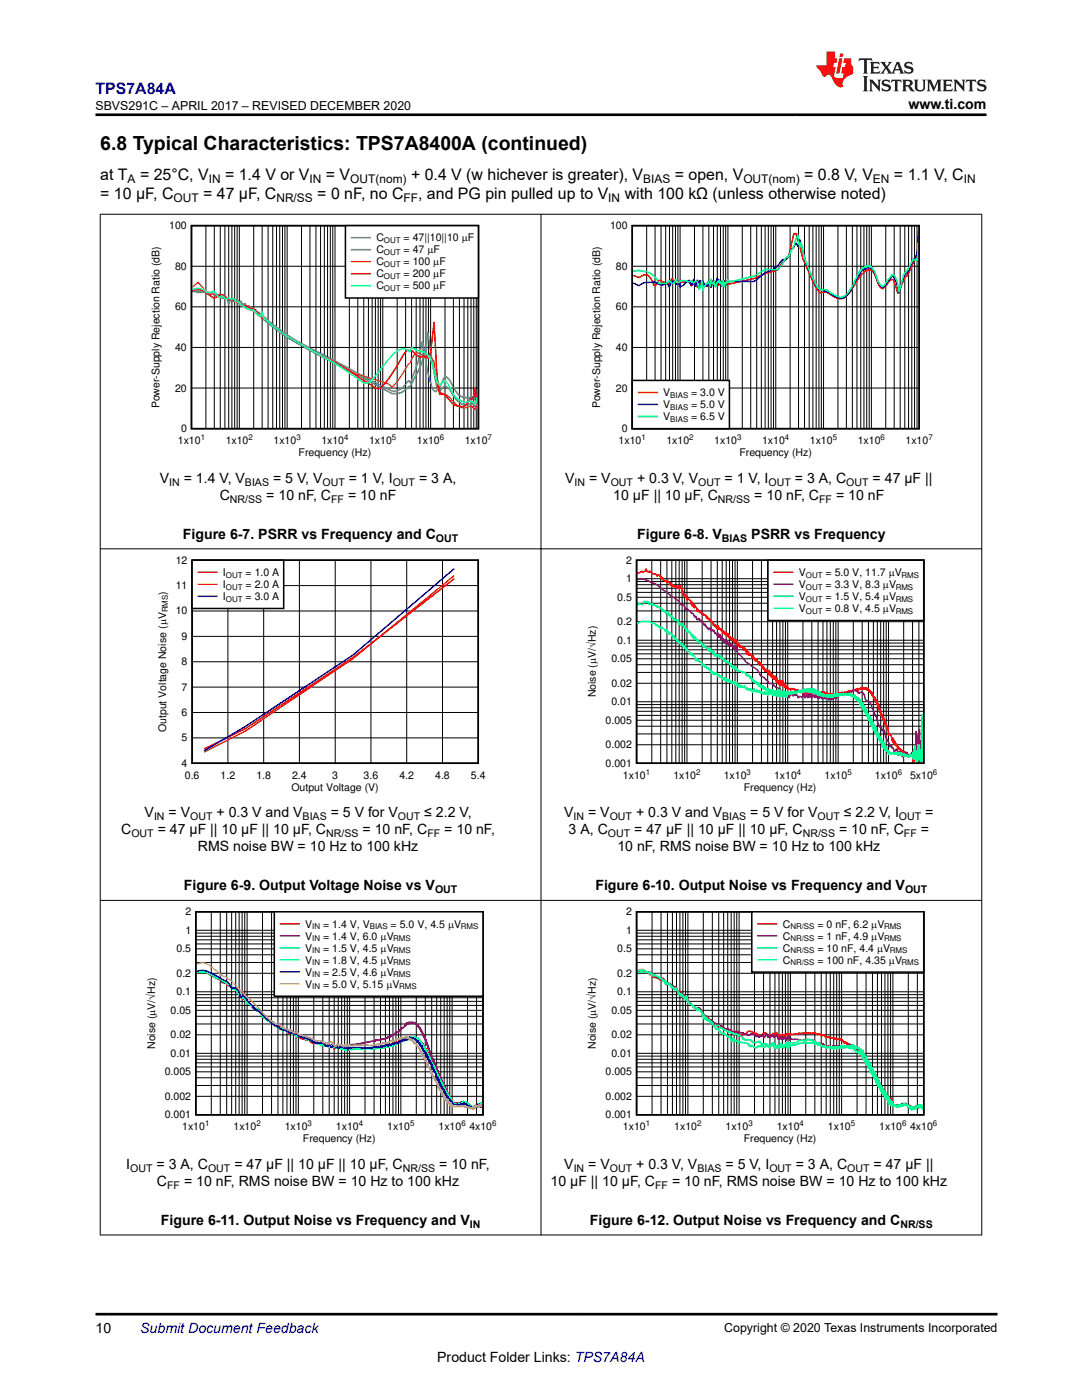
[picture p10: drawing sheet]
<svg xmlns="http://www.w3.org/2000/svg" width="216mm" height="279mm" viewBox="0 0 216 279" stroke-linecap="round" stroke-linejoin="round" font-family="sans-serif">
<defs><g id="words">
<text font-size="3.9" x="20" y="29.9">6.8 Typical Characteristics: TPS7A8400A (continued)</text>
<text font-size="3.2" fill="#00f" x="19" y="18.7">TPS7A84A</text>
<g font-size="3.2">
<text x="20" y="35.8">at T</text>
<text x="27.9" y="35.8">= 25°C, V</text>
<text x="44.9" y="35.8">= 1.4 V or V</text>
<text x="65" y="35.8">= V</text>
<text x="82" y="35.8">+ 0.4 V (w hichever is greater), V</text>
<text x="134.6" y="35.8">= open, V</text>
<text x="160.5" y="35.8">= 0.8 V, V</text>
<text x="178.4" y="35.8">= 1.1 V, C</text>
<text x="20" y="39.6">= 10 μF, C</text>
<text x="40.5" y="39.6">= 47 μF, C</text>
<text x="63.3" y="39.6">= 0 nF, no C</text>
<text x="83.4" y="39.6">, and PG pin pulled up to V</text>
<text x="124.6" y="39.6">with 100 kΩ (unless otherwise noted)</text>
</g>
<g font-size="2.8">
<text x="181.3" y="21.8">www.ti.com</text>
<text x="31.9" y="96.3">V</text>
<text x="36.7" y="96.3">= 1.4 V, V</text>
<text x="43.8" y="99.7">C</text>
<text x="53.1" y="99.7">= 10 nF, C</text>
<text x="54.5" y="96.3">= 5 V, V</text>
<text x="69.5" y="99.7">= 10 nF</text>
<text x="69.6" y="96.3">= 1 V, I</text>
<text x="83.6" y="96.3">= 3 A,</text>
<text x="112.8" y="96.3">V</text>
<text x="117.6" y="96.3">= V</text>
<text x="122.4" y="99.7">10 μF || 10 μF, C</text>
<text x="127.1" y="96.3">+ 0.3 V, V</text>
<text x="144.6" y="96.3">= 1 V, I</text>
<text x="150.5" y="99.7">= 10 nF, C</text>
<text x="158.6" y="96.3">= 3 A, C</text>
<text x="166.8" y="99.7">= 10 nF</text>
<text x="174.1" y="96.3">= 47 μF ||</text>
<text x="36.5" y="107.5">Figure 6-7. PSRR vs Frequency and C</text>
<text x="127.1" y="107.5">Figure 6-8. V</text>
<text x="149.9" y="107.5">PSRR vs Frequency</text>
<text x="24.2" y="166.5">C</text>
<text x="28.9" y="163.1">V</text>
<text x="31.5" y="166.5">= 47 μF || 10 μF || 10 μF, C</text>
<text x="33.6" y="163.1">= V</text>
<text x="43.2" y="163.1">+ 0.3 V and V</text>
<text x="66" y="163.1">= 5 V for V</text>
<text x="72.3" y="166.5">= 10 nF, C</text>
<text x="84.7" y="163.1">≤ 2.2 V,</text>
<text x="88.7" y="166.5">= 10 nF,</text>
<text x="112.6" y="163.1">V</text>
<text x="113.5" y="166.5">3 A, C</text>
<text x="117.3" y="163.1">= V</text>
<text x="126.6" y="166.5">= 47 μF || 10 μF || 10 μF, C</text>
<text x="126.9" y="163.1">+ 0.3 V and V</text>
<text x="149.7" y="163.1">= 5 V for V</text>
<text x="167.4" y="166.5">= 10 nF, C</text>
<text x="168.4" y="163.1">≤ 2.2 V, I</text>
<text x="183.7" y="166.5">=</text>
<text x="184.6" y="163.1">=</text>
<text x="39.5" y="169.9">RMS noise BW = 10 Hz to 100 kHz</text>
<text x="123.2" y="169.9">10 nF, RMS noise BW = 10 Hz to 100 kHz</text>
<text x="36.7" y="177.7">Figure 6-9. Output Voltage Noise vs V</text>
<text x="118.8" y="177.7">Figure 6-10. Output Noise vs Frequency and V</text>
<text x="25.2" y="233.3">I</text>
<text x="31.2" y="233.3">= 3 A, C</text>
<text x="46.8" y="233.3">= 47 μF || 10 μF || 10 μF, C</text>
<text x="87.6" y="233.3">= 10 nF,</text>
<text x="112.6" y="233.3">V</text>
<text x="117.4" y="233.3">= V</text>
<text x="126.9" y="233.3">+ 0.3 V, V</text>
<text x="144.8" y="233.3">= 5 V, I</text>
<text x="158.8" y="233.3">= 3 A, C</text>
<text x="174.3" y="233.3">= 47 μF ||</text>
<text x="31.3" y="236.7">C</text>
<text x="36.7" y="236.7">= 10 nF, RMS noise BW = 10 Hz to 100 kHz</text>
<text x="109.9" y="236.7">10 μF || 10 μF, C</text>
<text x="134.1" y="236.7">= 10 nF, RMS noise BW = 10 Hz to 100 kHz</text>
<text x="32.1" y="244.5">Figure 6-11. Output Noise vs Frequency and V</text>
<text x="117.7" y="244.5">Figure 6-12. Output Noise vs Frequency and C</text>
<text x="19" y="266.1">10</text>
<text x="87.2" y="271.7">Product Folder Links: TPS7A84A</text>
</g>
<text font-size="2.8" fill="#00f" x="28" y="266.1">Submit Document Feedback</text>
<g font-size="2.5">
<text x="19" y="21.9">SBVS291C – APRIL 2017 – REVISED DECEMBER 2020</text>
<text x="144.5" y="265.8">Copyright © 2020 Texas Instruments Incorporated</text>
</g>
<g font-size="2.4">
<text x="25.5" y="36.5">A</text>
<text x="34.6" y="40.3">OUT</text>
<text x="41.7" y="36.5">IN</text>
<text x="55.2" y="40.3">NR/SS</text>
<text x="61.8" y="36.5">IN</text>
<text x="69.9" y="36.5">OUT(nom)</text>
<text x="80.5" y="40.3">FF</text>
<text x="121.4" y="40.3">IN</text>
<text x="128.3" y="36.5">BIAS</text>
<text x="148.3" y="36.5">OUT(nom)</text>
<text x="174.2" y="36.5">EN</text>
<text x="192.3" y="36.5">IN</text>
</g>
<g font-size="2.1">
<text x="33.8" y="45.7">100</text>
<text x="121.7" y="45.7">100</text>
<text x="34.9" y="53.8">80</text>
<text x="75.1" y="48.2">C</text>
<text x="75.1" y="50.6">C</text>
<text x="75.1" y="53">C</text>
<text x="80.5" y="48.2">= 47||10||10</text>
<text x="80.5" y="50.6">= 47</text>
<text x="80.5" y="53">= 100</text>
<text x="85.3" y="50.6">P</text>
<text x="86.5" y="53">PF</text>
<text x="86.5" y="50.6">F</text>
<text x="92.1" y="48.2">P</text>
<text x="93.4" y="48.2">F</text>
<text x="122.9" y="53.8">80</text>
<text x="75.1" y="55.4">C</text>
<text x="75.1" y="57.8">C</text>
<text x="80.5" y="55.4">= 200</text>
<text x="80.5" y="57.8">= 500</text>
<text x="86.5" y="55.4">PF</text>
<text x="86.5" y="57.8">PF</text>
<text x="34.9" y="61.9">60</text>
<text x="122.9" y="61.9">60</text>
<text x="34.9" y="70">40</text>
<text x="122.9" y="70">40</text>
<text x="31.8" y="81.5" transform="rotate(-90 31.8 81.5)">Power-Supply Rejection Ratio (dB)</text>
<text x="34.9" y="78.1">20</text>
<text x="119.8" y="81.5" transform="rotate(-90 119.8 81.5)">Power-Supply Rejection Ratio (dB)</text>
<text x="122.9" y="78.1">20</text>
<text x="132.3" y="79.1">V</text>
<text x="132.3" y="81.5">V</text>
<text x="132.3" y="83.9">V</text>
<text x="137.9" y="79.1">= 3.0 V</text>
<text x="137.9" y="81.5">= 5.0 V</text>
<text x="137.9" y="83.9">= 6.5 V</text>
<text x="35.5" y="88.6">1x10</text>
<text x="36.1" y="86.2">0</text>
<text x="45" y="88.6">1x10</text>
<text x="54.6" y="88.6">1x10</text>
<text x="64.1" y="88.6">1x10</text>
<text x="73.7" y="88.6">1x10</text>
<text x="83.2" y="88.6">1x10</text>
<text x="92.7" y="88.6">1x10</text>
<text x="123.4" y="88.6">1x10</text>
<text x="124.1" y="86.2">0</text>
<text x="133" y="88.6">1x10</text>
<text x="142.5" y="88.6">1x10</text>
<text x="152.1" y="88.6">1x10</text>
<text x="161.6" y="88.6">1x10</text>
<text x="171.2" y="88.6">1x10</text>
<text x="180.7" y="88.6">1x10</text>
<text x="59.6" y="91">Frequency (Hz)</text>
<text x="147.5" y="91">Frequency (Hz)</text>
<text x="33.8" y="96.9">IN</text>
<text x="45.9" y="100.3">NR/SS</text>
<text x="48.9" y="96.9">BIAS</text>
<text x="64.3" y="96.9">OUT</text>
<text x="66.1" y="100.3">FF</text>
<text x="78.4" y="96.9">OUT</text>
<text x="114.7" y="96.9">IN</text>
<text x="121.9" y="96.9">OUT</text>
<text x="139.3" y="96.9">OUT</text>
<text x="143.3" y="100.3">NR/SS</text>
<text x="153.3" y="96.9">OUT</text>
<text x="163.5" y="100.3">FF</text>
<text x="168.9" y="96.9">OUT</text>
<text x="35.1" y="112.5">12</text>
<text x="87" y="108.1">OUT</text>
<text x="124.9" y="112.5">2</text>
<text x="144.1" y="108.1">BIAS</text>
<text x="33.1" y="118.7" transform="rotate(-90 33.1 118.7)">)</text>
<text x="35.1" y="117.6">11</text>
<text x="44.5" y="115">I</text>
<text x="44.5" y="117.4">I</text>
<text x="44.5" y="119.7">I</text>
<text x="49" y="115">= 1.0 A</text>
<text x="49" y="117.4">= 2.0 A</text>
<text x="49" y="119.7">= 3.0 A</text>
<text x="123.2" y="119.9">0.5</text>
<text x="124.9" y="116.2">1</text>
<text x="159.4" y="115">V</text>
<text x="159.4" y="117.4">V</text>
<text x="159.4" y="119.7">V</text>
<text x="164.7" y="115">= 5.0 V, 11.7</text>
<text x="164.7" y="117.4">= 3.3 V, 8.3</text>
<text x="164.7" y="119.7">= 1.5 V, 5.4</text>
<text x="176.2" y="117.4">P</text>
<text x="176.2" y="119.7">P</text>
<text x="177.4" y="115">PV</text>
<text x="177.4" y="117.4">V</text>
<text x="177.4" y="119.7">V</text>
<text x="35.1" y="122.6">10</text>
<text x="123.2" y="124.8">0.2</text>
<text x="159.4" y="122.1">V</text>
<text x="164.7" y="122.1">= 0.8 V, 4.5</text>
<text x="176.2" y="122.1">P</text>
<text x="177.4" y="122.1">V</text>
<text x="36.2" y="127.7">9</text>
<text x="123.2" y="128.5">0.1</text>
<text x="36.2" y="137.8">7</text>
<text x="36.2" y="132.8">8</text>
<text x="122" y="137">0.02</text>
<text x="122" y="132.2">0.05</text>
<text x="36.2" y="142.9">6</text>
<text x="118.9" y="139.2" transform="rotate(-90 118.9 139.2)">Noise (PV/óHz)</text>
<text x="122" y="140.7">0.01</text>
<text x="33.1" y="146.1" transform="rotate(-90 33.1 146.1)">Output Voltage Noise (PV</text>
<text x="36.2" y="148">5</text>
<text x="120.8" y="149.3">0.002</text>
<text x="120.8" y="144.4">0.005</text>
<text x="36.2" y="153">4</text>
<text x="36.9" y="155.4">0.6</text>
<text x="44" y="155.4">1.2</text>
<text x="51.2" y="155.4">1.8</text>
<text x="58.3" y="155.4">2.4</text>
<text x="66.3" y="155.4">3</text>
<text x="72.6" y="155.4">3.6</text>
<text x="79.7" y="155.4">4.2</text>
<text x="86.8" y="155.4">4.8</text>
<text x="94" y="155.4">5.4</text>
<text x="120.8" y="153">0.001</text>
<text x="124.3" y="155.4">1x10</text>
<text x="134.4" y="155.4">1x10</text>
<text x="144.4" y="155.4">1x10</text>
<text x="154.5" y="155.4">1x10</text>
<text x="164.5" y="155.4">1x10</text>
<text x="174.6" y="155.4">1x10</text>
<text x="181.6" y="155.4">5x10</text>
<text x="58.1" y="157.8">Output Voltage (V)</text>
<text x="148.4" y="157.8">Frequency (Hz)</text>
<text x="26.2" y="167.1">OUT</text>
<text x="30.7" y="163.7">IN</text>
<text x="37.9" y="163.7">OUT</text>
<text x="60.4" y="163.7">BIAS</text>
<text x="65.1" y="167.1">NR/SS</text>
<text x="79.4" y="163.7">OUT</text>
<text x="85.3" y="167.1">FF</text>
<text x="114.4" y="163.7">IN</text>
<text x="121.3" y="167.1">OUT</text>
<text x="121.7" y="163.7">OUT</text>
<text x="144.1" y="163.7">BIAS</text>
<text x="160.2" y="167.1">NR/SS</text>
<text x="163.1" y="163.7">OUT</text>
<text x="179.4" y="163.7">OUT</text>
<text x="180.4" y="167.1">FF</text>
<text x="86.8" y="178.3">OUT</text>
<text x="180.6" y="178.3">OUT</text>
<text x="37" y="182.7">2</text>
<text x="60.9" y="185.1">V</text>
<text x="64.5" y="185.1">= 1.4 V, V</text>
<text x="77.9" y="185.1">= 5.0 V, 4.5</text>
<text x="89.4" y="185.1">P</text>
<text x="90.6" y="185.1">V</text>
<text x="124.9" y="182.7">2</text>
<text x="156.2" y="185.1">C</text>
<text x="163.1" y="185.1">= 0 nF, 6.2</text>
<text x="173.9" y="185.1">PV</text>
<text x="35.2" y="190.1">0.5</text>
<text x="37" y="186.4">1</text>
<text x="60.9" y="187.5">V</text>
<text x="60.9" y="189.9">V</text>
<text x="64.5" y="187.5">= 1.4 V, 6.0</text>
<text x="64.5" y="189.9">= 1.5 V, 4.5</text>
<text x="75.9" y="187.5">P</text>
<text x="75.9" y="189.9">P</text>
<text x="77.2" y="187.5">V</text>
<text x="77.2" y="189.9">V</text>
<text x="123.2" y="190.1">0.5</text>
<text x="124.9" y="186.4">1</text>
<text x="156.2" y="187.5">C</text>
<text x="156.2" y="189.9">C</text>
<text x="163.1" y="187.5">= 1 nF, 4.9</text>
<text x="163.1" y="189.9">= 10 nF, 4.4</text>
<text x="173.9" y="187.5">PV</text>
<text x="175" y="189.9">P</text>
<text x="176.3" y="189.9">V</text>
<text x="35.2" y="194.9">0.2</text>
<text x="60.9" y="192.3">V</text>
<text x="60.9" y="194.7">V</text>
<text x="60.9" y="197.1">V</text>
<text x="64.5" y="192.3">= 1.8 V, 4.5</text>
<text x="64.5" y="194.7">= 2.5 V, 4.6</text>
<text x="64.5" y="197.1">= 5.0 V, 5.15</text>
<text x="75.9" y="192.3">P</text>
<text x="75.9" y="194.7">P</text>
<text x="77.1" y="197.1">P</text>
<text x="77.2" y="192.3">V</text>
<text x="77.2" y="194.7">V</text>
<text x="78.3" y="197.1">V</text>
<text x="123.2" y="194.9">0.2</text>
<text x="156.2" y="192.3">C</text>
<text x="163.1" y="192.3">= 100 nF, 4.35</text>
<text x="177.4" y="192.3">P</text>
<text x="178.6" y="192.3">V</text>
<text x="34" y="202.3">0.05</text>
<text x="35.2" y="198.6">0.1</text>
<text x="122" y="202.3">0.05</text>
<text x="123.2" y="198.6">0.1</text>
<text x="30.9" y="209.4" transform="rotate(-90 30.9 209.4)">Noise (PV/óHz)</text>
<text x="34" y="207.2">0.02</text>
<text x="118.9" y="209.4" transform="rotate(-90 118.9 209.4)">Noise (PV/óHz)</text>
<text x="122" y="207.2">0.02</text>
<text x="32.9" y="214.6">0.005</text>
<text x="34" y="210.9">0.01</text>
<text x="120.8" y="214.6">0.005</text>
<text x="122" y="210.9">0.01</text>
<text x="32.9" y="219.5">0.002</text>
<text x="120.8" y="219.5">0.002</text>
<text x="32.9" y="223.2">0.001</text>
<text x="36.4" y="225.6">1x10</text>
<text x="46.6" y="225.6">1x10</text>
<text x="56.8" y="225.6">1x10</text>
<text x="60.5" y="228">Frequency (Hz)</text>
<text x="67" y="225.6">1x10</text>
<text x="77.3" y="225.6">1x10</text>
<text x="87.5" y="225.6">1x10</text>
<text x="93.7" y="225.6">4x10</text>
<text x="120.8" y="223.2">0.001</text>
<text x="124.3" y="225.6">1x10</text>
<text x="134.5" y="225.6">1x10</text>
<text x="144.8" y="225.6">1x10</text>
<text x="148.4" y="228">Frequency (Hz)</text>
<text x="155" y="225.6">1x10</text>
<text x="165.2" y="225.6">1x10</text>
<text x="175.5" y="225.6">1x10</text>
<text x="181.6" y="225.6">4x10</text>
<text x="26" y="233.8">OUT</text>
<text x="41.5" y="233.8">OUT</text>
<text x="80.4" y="233.8">NR/SS</text>
<text x="114.5" y="233.8">IN</text>
<text x="121.7" y="233.8">OUT</text>
<text x="139.2" y="233.8">BIAS</text>
<text x="153.5" y="233.8">OUT</text>
<text x="169.1" y="233.8">OUT</text>
<text x="33.4" y="237.2">FF</text>
<text x="130.7" y="237.2">FF</text>
<text x="93.7" y="245">IN</text>
<text x="179.7" y="245">NR/SS</text>
</g>
<g font-size="1.6">
<text x="76.6" y="48.5">OUT</text>
<text x="76.6" y="50.9">OUT</text>
<text x="76.6" y="53.3">OUT</text>
<text x="76.6" y="55.7">OUT</text>
<text x="76.6" y="58.1">OUT</text>
<text x="133.7" y="79.4">BIAS</text>
<text x="133.7" y="81.8">BIAS</text>
<text x="40" y="87.8">1</text>
<text x="49.6" y="87.8">2</text>
<text x="59.1" y="87.8">3</text>
<text x="68.7" y="87.8">4</text>
<text x="78.2" y="87.8">5</text>
<text x="87.8" y="87.8">6</text>
<text x="97.3" y="87.8">7</text>
<text x="128" y="87.8">1</text>
<text x="133.7" y="84.2">BIAS</text>
<text x="137.5" y="87.8">2</text>
<text x="147.1" y="87.8">3</text>
<text x="156.6" y="87.8">4</text>
<text x="166.2" y="87.8">5</text>
<text x="175.7" y="87.8">6</text>
<text x="185.2" y="87.8">7</text>
<text x="45.1" y="115.3">OUT</text>
<text x="45.1" y="117.7">OUT</text>
<text x="160.8" y="115.3">OUT</text>
<text x="160.8" y="117.7">OUT</text>
<text x="178.7" y="117.7">RMS</text>
<text x="179.9" y="115.3">RMS</text>
<text x="33.5" y="122.2" transform="rotate(-90 33.5 122.2)">RMS</text>
<text x="45.1" y="120.1">OUT</text>
<text x="160.8" y="120.1">OUT</text>
<text x="160.8" y="122.5">OUT</text>
<text x="178.7" y="120.1">RMS</text>
<text x="178.7" y="122.5">RMS</text>
<text x="128.9" y="154.6">1</text>
<text x="138.9" y="154.6">2</text>
<text x="149" y="154.6">3</text>
<text x="159" y="154.6">4</text>
<text x="169.1" y="154.6">5</text>
<text x="179.1" y="154.6">6</text>
<text x="186.2" y="154.6">6</text>
<text x="62.3" y="185.5">IN</text>
<text x="73.8" y="185.5">BIAS</text>
<text x="91.9" y="185.5">RMS</text>
<text x="157.7" y="185.5">NR/SS</text>
<text x="176.4" y="185.5">RMS</text>
<text x="62.3" y="187.9">IN</text>
<text x="62.3" y="190.3">IN</text>
<text x="78.5" y="187.9">RMS</text>
<text x="78.5" y="190.3">RMS</text>
<text x="157.7" y="187.9">NR/SS</text>
<text x="157.7" y="190.3">NR/SS</text>
<text x="176.4" y="187.9">RMS</text>
<text x="177.6" y="190.3">RMS</text>
<text x="62.3" y="192.7">IN</text>
<text x="62.3" y="195.1">IN</text>
<text x="62.3" y="197.5">IN</text>
<text x="78.5" y="192.7">RMS</text>
<text x="78.5" y="195.1">RMS</text>
<text x="79.6" y="197.5">RMS</text>
<text x="157.7" y="192.7">NR/SS</text>
<text x="179.9" y="192.7">RMS</text>
<text x="40.9" y="224.7">1</text>
<text x="51.1" y="224.7">2</text>
<text x="61.4" y="224.7">3</text>
<text x="71.6" y="224.7">4</text>
<text x="81.8" y="224.7">5</text>
<text x="92.1" y="224.7">6</text>
<text x="98.2" y="224.7">6</text>
<text x="128.9" y="224.7">1</text>
<text x="139.1" y="224.7">2</text>
<text x="149.3" y="224.7">3</text>
<text x="159.6" y="224.7">4</text>
<text x="169.8" y="224.7">5</text>
<text x="180" y="224.7">6</text>
<text x="186.2" y="224.7">6</text>
</g>
</g></defs>
<path d="M38.2 45h57.3v40.6h-57.3z" fill="none" stroke="#000" stroke-width=".31"/>
<g fill="none" stroke="#000" stroke-width=".2">
<path d="M38.2 53.1h57.3M41.1 45v40.6M42.8 45v40.6M44 45v40.6M44.9 45v40.6M45.6 45v40.6M46.3 45v40.6M46.8 45v40.6M47.3 45v40.6M47.8 45v40.6M50.6 45v40.6M52.3 45v40.6"/>
<path d="M53.5 45v40.6M54.4 45v40.6M55.2 45v40.6M55.8 45v40.6M56.4 45v40.6M56.9 45v40.6M57.3 45v40.6M60.2 45v40.6M61.8 45v40.6M63 45v40.6M64 45v40.6M64.7 45v40.6"/>
<path d="M65.4 45v40.6M65.9 45v40.6M66.4 45v40.6M66.8 45v40.6M69.7 45v40.6M71.4 45v40.6M72.6 45v40.6M73.5 45v40.6M74.3 45v40.6M74.9 45v40.6M75.5 45v40.6M75.9 45v40.6"/>
<path d="M76.4 45v40.6M79.3 45v40.6M80.9 45v40.6M82.1 45v40.6M83 45v40.6M83.8 45v40.6M84.4 45v40.6M85 45v40.6M85.5 45v40.6M85.9 45v40.6M88.8 45v40.6M90.5 45v40.6"/>
<path d="M91.7 45v40.6M92.6 45v40.6M93.3 45v40.6M94 45v40.6M94.5 45v40.6M95 45v40.6M38.2 77.4h57.3M38.2 69.3h57.3M38.2 61.2h57.3"/>
</g>
<path d="M38.4 58.1l1.6 .3 .9-.3 .7 .3 .6-.1 .6 .5h.5l1 .3a.99 .99 0 0 1 1.2 1l.1 .6 .4-.8a.52 .52 0 0 1 .5-.3 .52 .52 0 0 1 .4 .3l.2-.1a.67 .67 0 0 1 .7 .6l.1-.4 .7 .7 .3-.1 .3 .5 .3 .2 .2-.3 .1 .5 .1-.2 .1 .4 .1-.3 .2 .2 .1-.2 .1 .6 .1-.4 .3 .4 .2-.1 .2 .4 .1-.1 .1 .3 .2-.2 .1 .4 .1-.1 .2 .2 .2 .6 .1-.4 2.3 2.1 2.5 1.7 1.8 1.1 17.7 9.4a2.87 2.87 0 0 0 2.4 .7l1.1-.6 1.2-1.3a.33 .33 0 0 1 .5 .3l1.4-3.8 .9-4.4 .1 .4 .1-.2 .1 .7v-.1l.7 4.9 .9 3.1a1.01 1.01 0 0 0 1 1.1l.2-.5h.2l.1-.2a.66 .66 0 0 0 .5-.8 1.71 1.71 0 0 1 .8-1.4h.2a4.3 4.3 0 0 1 1.4 2.1l1 1.6 .7 .3 1.3 .3 1-.3 .3 .5 .3-.8 .2-.1" fill="none" stroke="#3265ff" stroke-width=".31"/>
<path d="M38.4 58.2a12.5 12.5 0 0 1 6.3 1.4h.3a1.3 1.3 0 0 0 1.3 .2l.6 .1 .7 .6 .9 .3a3.3 3.3 0 0 0 2 1.2l1.3 1.1 .3 .1 .2 .6 .5 .1 1.7 1.4 .2 .1 .3 .4 2.3 1.6 5.2 2.9 8.7 4.6 .7 .2 5.2 2.8a3.1 3.1 0 0 0 4.3-.7l.3-.1 .2 .1 .3-.9a21.1 21.1 0 0 0 3.2-9.9l1.8 11.1 .5 .6 .9-.9a1.26 1.26 0 0 1 1.4 .9 4.8 4.8 0 0 0 2.6 2.7l1.2-.2a.69 .69 0 0 1 1 .5l.1 .1 .4-.8" fill="none" stroke="#329865" stroke-width=".31"/>
<path d="M38.4 57.3l1.1-.9 1.8 2.1 .7 .2 .6-.1 .9 .7 .8-.2 .4 .2a1.2 1.2 0 0 0 1.3 .4l.5 .4a.54 .54 0 0 1 .8 .3l.3-.2 .2 .4 .7 .3a3.6 3.6 0 0 0 2 1l.3 .5 .4-.2 .3 .6 .6 .4 .2 .4 .5 .1 2.2 1.9 1.8 1.3 5.7 3.2 4.8 2.5 3.9 2.2 .4-.1 6.1 2 .5 .6a22.3 22.3 0 0 0 3.2-4.6 1.66 1.66 0 0 0 .8-1.2 1.15 1.15 0 0 1 1.4-1l.5 .3a1.46 1.46 0 0 0 1.7 .5l.1-.2 .7 1.1 .6 4.8 .5 1.8a1.81 1.81 0 0 1 2.3 .8 4.1 4.1 0 0 0 2 1.6 1.46 1.46 0 0 0 1.6 0 .59 .59 0 0 1 .9 .3l.3 .1 .5-1" fill="none" stroke="#ff9800" stroke-width=".31"/>
<path d="M38.4 57.9h2.1l2.1 1.6 .5-.2a1.12 1.12 0 0 1 1.9 0 1.48 1.48 0 0 0 1.3 .5l1 .3a.58 .58 0 0 1 .5 .7l1.8 .4 .4 .6 .5-.3 .3 .3 .4 .6 .3 .1 1.3 1.3h.2l1.9 1.6 1.8 1.4 5.8 3.3 5.6 3 6.5 4.1a1.13 1.13 0 0 0 1.8-.2 45.1 45.1 0 0 0 4.3-6.5l.5-.6a1.71 1.71 0 0 1 1.9 .9 2.47 2.47 0 0 0 2 .3l.2-.2a.65 .65 0 0 0 .6-.5v.1l.7-6.2 .6 11 .5 3 .5 .3a3.7 3.7 0 0 1 1.8 1.6 1.76 1.76 0 0 0 1.8 .8 .83 .83 0 0 0 1.3-.3l.7-.9 .6-.4 .4-2 .3 2.8 .2-1.8" fill="none" stroke="#f00" stroke-width=".31"/>
<path d="M38.4 57.7l1.1-.2 1 .3 .8 .6h.7l.6-.3 .5 .4 .4 .7 .5 .1 .3-.2 .7 .6 .6-.2 .4 .2 .5-.2 .2 .2a.72 .72 0 0 0 .7 .5l.4 .2v.2l.7 .4a2.42 2.42 0 0 0 2 .8l1.3 1.3 .3-.1 .2-.7 .3 1.2 .4 .3a8.4 8.4 0 0 0 2.5 2l1.8 1.4 5.2 2.9a81 81 0 0 1 8.7 5.4 2.27 2.27 0 0 0 2.2 .9l1-.8 1.8-2.2a17.5 17.5 0 0 1 3.3-3.5 1.52 1.52 0 0 1 2.2 .3h.2l.2-.8h.1l1.4 .7a2.34 2.34 0 0 1 1.8 .9l.5 .6 1.3 4.7 .5 .5 .9-.8a2.47 2.47 0 0 1 1.4 1.7 3.3 3.3 0 0 0 2 2.2 1.67 1.67 0 0 0 1.8 .1h.3a.48 .48 0 0 0 .4 .4 .48 .48 0 0 0 .5-.2l.1-.7 .2-.2" fill="none" stroke="#01ffff" stroke-width=".31"/>
<path d="M68.9 45h26.6v14.5h-26.6z" fill-rule="evenodd" fill="#fff"/>
<path d="M68.9 45h26.6v14.5h-26.6z" fill="none" stroke="#000" stroke-width=".31"/>
<path d="M70.2 47.4h3.7" fill="none" stroke="#3265ff" stroke-width=".31"/>
<path d="M70.2 49.8h3.7" fill="none" stroke="#329865" stroke-width=".31"/>
<path d="M70.2 52.2h3.7" fill="none" stroke="#ff9800" stroke-width=".31"/>
<path d="M70.2 54.6h3.7" fill="none" stroke="#f00" stroke-width=".31"/>
<path d="M70.2 57h3.7" fill="none" stroke="#01ffff" stroke-width=".31"/>
<path d="M117.8 44.2h68.3v47.3h-68.3z" fill-rule="evenodd" fill="#fff"/>
<path d="M126.2 45h57.2v40.6h-57.2z" fill="none" stroke="#000" stroke-width=".31"/>
<g fill="none" stroke="#000" stroke-width=".2">
<path d="M126.2 53.1h57.2M129 45v40.6M130.7 45v40.6M131.9 45v40.6M132.8 45v40.6M133.6 45v40.6M134.2 45v40.6M134.8 45v40.6M135.3 45v40.6M135.7 45v40.6M138.6 45v40.6M140.3 45v40.6"/>
<path d="M141.4 45v40.6M142.4 45v40.6M143.1 45v40.6M143.8 45v40.6M144.3 45v40.6M144.8 45v40.6M145.2 45v40.6M148.1 45v40.6M149.8 45v40.6M151 45v40.6M151.9 45v40.6M152.7 45v40.6"/>
<path d="M153.3 45v40.6M153.9 45v40.6M154.3 45v40.6M154.8 45v40.6M157.7 45v40.6M159.3 45v40.6M160.5 45v40.6M161.5 45v40.6M162.2 45v40.6M162.9 45v40.6M163.4 45v40.6M163.9 45v40.6"/>
<path d="M164.3 45v40.6M167.2 45v40.6M168.9 45v40.6M170.1 45v40.6M171 45v40.6M171.8 45v40.6M172.4 45v40.6M172.9 45v40.6M173.4 45v40.6M173.9 45v40.6M176.7 45v40.6M178.4 45v40.6"/>
<path d="M179.6 45v40.6M180.5 45v40.6M181.3 45v40.6M181.9 45v40.6M182.5 45v40.6M183 45v40.6M126.2 77.4h57.2M126.2 69.3h57.2M126.2 61.2h57.2"/>
</g>
<path d="M183.3 46.1l-.1 .1a17.3 17.3 0 0 1-.4 5.1v-.3l-1.4 3.4-.5 .8h-.3l-1.2 3.1-.3 .2-.9-2.7-.3-.1-.3 .3-1.4 1.7-.5-.3-.5-.9-.6-1.7-.7-1.1v.3l-.2-.3-.1 .1v-.3l-.4 .5-.2-.2-.2 .4-.3-.1-.3 .5-.3 .1-.2 .4-.1-.1-1.4 2.4a4.4 4.4 0 0 1-2.1 2.2l-1.1-.1-2-1.1-.8-.1a.73 .73 0 0 1-1.1-.4l-1.5-2.9-.9-2.2a10.9 10.9 0 0 1-1.2-3.9l-.7-2.3h-.4l-1 4.5-.6 .7-.7 .6-.9 1.4-2.5 .7-2.2 1.1-5.3 1.2v-.8l-.1 .6-.3-.6-.2 .6-.1-.5-.1 .6-.1-.4h-.2l-.2 .8-.3-.7h-.1l-.2 .5-.1-.2-.4 .4-.3-.8-.1 .4-.1-.1-.2 .1-.2 .5-.2 .1-.3-1.1-.2 .9-1.2-.2-.3-.4-.3 .9-.3-.1-.3-1.1-.8 .8-.5-.7-.5-.1-1.3 .2v-.2l-.2-.1-.3 .5h-.2l-.8-.9h-.2l-.5 1.1a1.43 1.43 0 0 0-1.2-.5l-.4-.3-.4-.1-.5 .9-.5 .2-.5-1.3-.7-.8-.8-.1-1 .6-1.2-.5" fill="none" stroke="#f00" stroke-width=".31"/>
<path d="M183.3 47.4l-.1-.2-.1 2.5-.3 1.4-.1 .3-.2 .1-1.5 3-.3 .2a5 5 0 0 0-1 2.6l-.3 1.1-.5-1.8-.7-1.5-.3 .1-1.3 1.9-.4 .3-.5-.3-.5-.8-.6-1.9-.7-1.1-.1 .3-.3-.4-.3 .2-.1-.1-.5 .5-.1-.4-.1 .4a1.44 1.44 0 0 0-.9 1.1l-1 1.5a6.5 6.5 0 0 1-2.1 3l-.3 .1a3.5 3.5 0 0 1-2.5-1l-1.3-.6-.4 .1a2.14 2.14 0 0 1-1.2-1.4l-1.8-3.7-1.4-5.1-.3 1.3-.4-.6-.4 .9-.5 .3-.5 1.4-.6 .7h-.7l-.9 1.2-1 .8-1.5 .6-2.2 1.8h-5.3v-.3l-.3 1-.1-.3-.1 .2-.1-.7-.2 .3-.1-.4-.1 .8-.1-.8-.1 1.1-.1-.9-.1 .7-.1-.2-.1 .1-.1-1-.3 .6-.1-.9-.4 1.4-.3-.1-.1-.7-.2 .1-.2 1.1-.2-.8-.1 .3-.2-.1-.2 .4-.7-.4-.2-.6-.3 .6-.3-.7-.3 .4-.3-.5-.3 1.3-.4-1.4-.4 1.2-.5-1.1-.5 .3-.6 .7-.7 .4v-.7l-.2-.4-.3 .6-.4-.2-.4-.5-.2 .1-.2 .1-.5 .9-.6-.7a1.18 1.18 0 0 1-1.9 0l-.5-.2-2 .1-1 .6-1.2-.5" fill="none" stroke="#00f" stroke-width=".31"/>
<path d="M183.3 48.4l-.3 3.5-.1-.2-.1 .3v-.3l-.2 .2-.4-.1-.9 1.9h-.2l-.1 .4-.1-.1-.2 .4h-.1l-.3 .6-.9 3.1a8 8 0 0 0-.9-3.2h-.6l-1.7 2.4-.5-.4-.5-.8-.6-1.8-1-1.2v.3l-.1-.5-.2 .3-.3-.2-.2 .1-.1 .3-.1-.2-.2 .1-.1 .3-.2-.2-.2 .5-.2-.1-1.5 3.1a3.9 3.9 0 0 1-2.4 2.5l-2.2-1a1.41 1.41 0 0 0-1.4-.6h-.1l-.1 .1-.1-.1a1.32 1.32 0 0 1-1.1-1l-.6-1.2-1.3-3.2-.2-.2-.8-3.8-.4 1-.3-2.6-.8 2.4-1 1.8-.6 .5-1.6 2.3h-2.5l-2.2 1.3-5.3 1.3v-.6l-.2 .8-.1-.3-.1 .5-.2-.3-.1 .8-.2-1.3-.3 1.1-.3-1-.1 .4-.3-.5-.5 1.3-.1-.1-.2-1.1-.1 .7-.1-.2h-.2l-.2-.9-.2 1.5-.3-1-.2 .5-.2-.1-.2 .4h-.3l-.2 1-.3-1.9-.3 1.3-.3 .3-.3-1.5-.3-.1-.4 .5-.4-.5-.5 .2-1.8-.3v.1l-.5 .3-.4-.6-.4 .8h-.2l-.7-.6a.89 .89 0 0 1-1.2 .5l-.4 .2-.4-.1a3.6 3.6 0 0 0-3-2.4l-1-.2-1.2 .1" fill="none" stroke="#01ff00" stroke-width=".31"/>
<path d="M126.2 75.9h19.3v9.7h-19.3z" fill-rule="evenodd" fill="#fff"/>
<path d="M126.2 75.9h19.3v9.7h-19.3z" fill="none" stroke="#000" stroke-width=".31"/>
<path d="M127.4 78.3h3.7" fill="none" stroke="#f00" stroke-width=".31"/>
<path d="M127.4 80.7h3.7" fill="none" stroke="#00f" stroke-width=".31"/>
<path d="M127.4 83.1h3.7" fill="none" stroke="#01ff00" stroke-width=".31"/>
<path d="M31.1 111h65.8v47.3h-65.8z" fill-rule="evenodd" fill="#fff"/>
<path d="M38.3 111.8h57.1v40.5h-57.1z" fill="none" stroke="#000" stroke-width=".31"/>
<g fill="none" stroke="#000" stroke-width=".2">
<path d="M38.3 116.9h57.1M45.5 111.8v40.5M52.6 111.8v40.5M59.7 111.8v40.5M66.9 111.8v40.5M74 111.8v40.5M81.2 111.8v40.5M88.3 111.8v40.5M38.3 137.1h57.1M38.3 132.1h57.1M38.3 127h57.1M38.3 121.9h57.1"/>
<path d="M38.3 147.3h57.1M38.3 142.2h57.1"/>
</g>
<path d="M90.7 115.5l-20.2 15.7-21.5 14.2-8.3 4.1" fill="none" stroke="#f00" stroke-width=".31"/>
<path d="M90.7 114.8l-20.2 16.6-21.5 14.5-8.3 4.2" fill="none" stroke="#ff6500" stroke-width=".31"/>
<path d="M90.7 113.5l-20.2 17.2-21.5 14.2-8.3 5" fill="none" stroke="#00f" stroke-width=".31"/>
<path d="M38.3 111.8h18.3v9.6h-18.3z" fill-rule="evenodd" fill="#fff"/>
<path d="M38.3 111.8h18.3v9.6h-18.3z" fill="none" stroke="#000" stroke-width=".31"/>
<path d="M39.6 114.2h3.7" fill="none" stroke="#f00" stroke-width=".31"/>
<path d="M39.6 116.6h3.7" fill="none" stroke="#ff6500" stroke-width=".31"/>
<path d="M39.6 119h3.7" fill="none" stroke="#00f" stroke-width=".31"/>
<path d="M116.9 111h70.1v47.3h-70.1z" fill-rule="evenodd" fill="#fff"/>
<path d="M127 111.8h57.3v40.5h-57.3z" fill="none" stroke="#000" stroke-width=".31"/>
<g fill="none" stroke="#000" stroke-width=".2">
<path d="M127 119.2h57.3M127 118.2h57.3M127 117.4h57.3M127 116.7h57.3M127 116.1h57.3M127 115.5h57.3M130.1 111.8v40.5M131.8 111.8v40.5M133.1 111.8v40.5M134.1 111.8v40.5M134.8 111.8v40.5M135.5 111.8v40.5"/>
<path d="M136.1 111.8v40.5M136.6 111.8v40.5M137.1 111.8v40.5M140.1 111.8v40.5M141.9 111.8v40.5M143.1 111.8v40.5M144.1 111.8v40.5M144.9 111.8v40.5M145.6 111.8v40.5M146.2 111.8v40.5M146.7 111.8v40.5M147.1 111.8v40.5"/>
<path d="M150.2 111.8v40.5M151.9 111.8v40.5M153.2 111.8v40.5M154.2 111.8v40.5M155 111.8v40.5M155.6 111.8v40.5M156.2 111.8v40.5M156.7 111.8v40.5M157.2 111.8v40.5M160.2 111.8v40.5M162 111.8v40.5M163.2 111.8v40.5"/>
<path d="M164.2 111.8v40.5M165 111.8v40.5M165.7 111.8v40.5M166.3 111.8v40.5M166.8 111.8v40.5M167.2 111.8v40.5M170.3 111.8v40.5M172 111.8v40.5M173.3 111.8v40.5M174.3 111.8v40.5M175.1 111.8v40.5M175.7 111.8v40.5"/>
<path d="M176.3 111.8v40.5M176.8 111.8v40.5M177.3 111.8v40.5M180.3 111.8v40.5M182.1 111.8v40.5M183.4 111.8v40.5M127 136.4h57.3M127 134.2h57.3M127 132.7h57.3M127 131.5h57.3M127 130.5h57.3M127 129.7h57.3"/>
<path d="M127 129h57.3M127 128.3h57.3M127 127.8h57.3M127 124.1h57.3M127 121.9h57.3M127 120.4h57.3M127 148.6h57.3M127 146.5h57.3M127 144.9h57.3M127 143.7h57.3M127 142.8h57.3M127 142h57.3"/>
<path d="M127 141.2h57.3M127 140.6h57.3M127 140.1h57.3"/>
</g>
<path d="M127.2 114.4l.9-.4 .1 .2 .5-.2 .2-.5 .2 .5 .5 .2v-.2l.6 .5 .7 .1 .3 .4a.29 .29 0 0 1 .3-.2 .29 .29 0 0 1 .2 .2h.2v.5v-.4l.3 .2 .1 .5v-.4l.1 .1 .2 .5 .2-.1 .3 .2 .1 .2 .1-.3 .3 .6 .1-.4 .2 .6 .1 .1 .1-.2 .2 .4 .2-.3 .1 .5 .1-.3 .2 .4 .1-.4 .2 .3 .1-.3 .1 .3 .1-.4 .1 .5 .1-.5 .2 .6v-.3l.1 .3 .1 .8v-.5l.4 1.1 .1-.2 .1 .3v-.2l.1 .3v-.3l.3 .9 .1 .1 .1-.3 .5 .5 .1 .6 .1-.6 .1 .2 .1 .8v-.7l.3 .4 .1 .6v-.5l.4 .5 .1 .7 .1 .1v-.5l.2 .5 .1-.2 .3 .3v-.1l.1 .1 .1 .3v-.2l.1 .3 .1-.2 .1 .3v-.2v.3l.3-.2v.2v-.1l.2 .1 .2 .5 .1 .1v-.3l.2 .1 .3 .8 .1-.3 .3 .3v.3l.2-.3 .1 .8h.2v-.3v.5l.1-.4 .1 .4 .1-.1 .1 .3v-.4l.3 .6 .2-.4v.6l.1-.3v.2v-.1l.2 .2 .1-.1v.2v-.2v.2l.1-.1 .2 .4v-.2l.1 .1 .1 .5v-.4v.3l.1-.3 .1 .6 .1-.3 .1 .4v-.6l.1 .5 .1-.2 .1 .4 .1-.4v.5v-.5l.2 .7 .1-.5 .2 .8 .1-.3 .1 .5 .1-.3 .1 .2v-.2l.1 .2v-.2v.2l.1-.3v.5l.1 .1v-.2l.1 .5 .2-.5v.6l.2-.5 .1 .5 .1-.5 .1 1.1v-.5l.3 .3 .1 .4 .1-.2 .1 .4h.3v-.3l.3 .5v-.1l.1 .5 .1-.5 .2 .6v-.5l.3 .8v-.4l.1 .8v-.6l.1 .4v-.3l.2 .2v.5l.1-.4 .2 .4v-.2l.3 .3h.1v.5l.1-.4v.4l.1-.7 .3 1.1v-.3l.1 .4 .2-.3 .1 .2v-.2l.3 .7v-.2l.1 .3v-.2l.1 .4v-.5l.2 .7 .1-.6v.5l.1-.1 .1 .1v.6l.1-.4v.4v-.4l.1 .4v-.3l.1 .5v-.5l.3 .9 .1-.3 .1 .4 .1-.4 .1 .3 .1-.2 .1 .5 .1-.3 .1 .7 .1-.8 .2 1v-.5l.1 .8 .1-.6 .2 .8v-.6l.3 .8 .1-.5 .1 .4v-.5l.3 1.1 .1-.3v.5l.1-.9v1v-.5l.1 .4 .1-.3v.4l.1-.4 .1 .9 .2-.8v.5l.1-.5v.4v-.5l.1 .9 .1-1 .1 .9v-.9l.1 1v-.9l.2 1v-.3v.1l.1-.1 .1 .6 .1-.5 .1 .5 .1-.4v.4l.1-.2v.2v-.1v.4l.1-.7v.7l.1-.3 .2 .4 .3-.1 .1 .3 .2-.4 .2 .2 .3-.1 .2 .3 .1-.2 .3 .2 .1-.2 .1 .3 .1-.1 .2 .3 .1-.2v.3l.1-.4 .1 .4 .2-.2 .1 .4 .1-.3v.1l.1-.1 .1 .3v-.3l.2 .2v-.3l.2 .5 .1-.2 .1 .2 .1-.3 .1 .2 .2-.2 .1 .1v-.2l.2 .4v-.2l.1-.1 .1 .2 .2-.2 .2 .2v-.2l.1 .3 .1-.3 .1 .2 .1-.1 .1 .2v-.2l.2 .1v-.1h.2v-.2l.1 .4 .1-.3v.3l.1-.3 .1 .3v-.2l.1 .1v-.2v.2v-.2l.1 .2v-.2v.2l.1-.2v.3l.1-.4 .1 .4 .1-.4 .2 .4v-.3l.1 .4 .1-.2v.3v-.4l.1 .5v-.4l.1 .2 .1-.2v.3v-.3l.1 .4 .1-.4v.4v-.5l.2 .5v-.3l.1 .3v-.3l.1 .4v-.4l.1 .5 .1-.4v.4l.1-.4v.3v-.3v.1l.2-.2v.3l.1-.3v.4v-.4l.1 .3v-.3v.3l.1-.4 .1 .4v-.3l.1 .4v-.4l.1 .3v-.2l.1 .4v-.3l.1 .3 .1-.4v.2l.1-.3v.2v-.3v.2l.3-.4 .2 .3 .1-.3 .1 .2 .2-.3 .2 .4 .3-.4 .2 .2 .2-.2h.2l.1-.2 .1 .3 .2-.4 .1 .2 .2-.1 .1 .2v-.2v.2l.3-.4 .1 .1 .1-.1 .2 .1v-.2l.1 .3 .1-.4v.2l.1-.2 .1 .1v-.2l.2 .6v-.6l.1 .2v-.2l.1 .2 .1-.1v.1l.2-.2 .1 .1 .1-.3v.2l.1-.2 .1 .2 .1 .2v-.4l.1 .3v-.3l.2 .2 .3-.2v.3v-.3l.2 .5v-.3l.1 .2 .1-.2 .3 .6v-.2l.2 .3v-.1v.3l.1-.3v.3v-.2l.2 .7v-.5l.1 .4v-.1l.1 .4v-.2l.3 .6v-.2v.2v-.2l.2 .7v-.3l.2 .6v-.3l.2 .7v-.2l.3 1v-.3l.2 1.1v-.4l.1 .5v-.2l.6 1.5v-.2v.4l.1-.3v.3v-.4l.2 1.1v-.4l.1 .5v-.2l.3 .8v-.3l.3 1.8v-.5l.7 1 .1 .7v-.6v.5l.1-.4v.8l.1-.7v.1l.2 .9v-.6v.6l.1-.5v.6v-.4l.2 .6v-.3l.1 .3h.2v.4l.1-.2v.5l.1-.4 .1 .4v-.3l.2 .5v-.3l.3 .6v-.2l.1 .3v-.2l.2 .5v-.4l.1 .5v-.3l.1 .3v-.3l.2 .3h.3l.1 .2 .1-.2 .1 .3v-.2l.3 .2 .1-.3 .1 .3 .1-.3 .3 .4v-1l.2 2.2v-1.8l.1 1.7 .2-2.3v1.7v-1.3l.1 1.3v-1.9v1.4l.1-.5 .1 1v-1.3l.1 1.7 .1-1.4 .1 1.2v-1.1l.2 .9v-1.3l.1 1.4v-1.5l.1 1.9v-1.6l.1 1.1 .1-1v1.4l.1-1.8 .1 1.4v-2.8v2.6l.1-1.2 .1 1.3" fill="none" stroke="#f00" stroke-width=".31"/>
<path d="M127.2 115.7a4.1 4.1 0 0 1 3.1 .7l.7 .3 2 1.5 1 1 .5 .1a3.1 3.1 0 0 1 1.4 1.4l.6 .1 .4 .8a.28 .28 0 0 1 .3-.1 .28 .28 0 0 1 .2 .3l.2 .1 .3 .4 .4 .2 .2 .6 .3-.1 .3 .7 .3-.3 .2 .4h.3l.2 .5 .1-.1 .3 .5 .2-.1 .2 .5 .1-.1 .1 .4 .1-.1 .1 .1a.17 .17 0 0 0 .2 .2 .17 .17 0 0 0 .1-.2l.2-.2 .2 .8 .1-.3 .4 .2 .1 .5h.4l.1 .5 .1-.6 .2 .9 .1-.5v.4l.1-.4 .1 .1 .2 1 .1-.7 .2 .5v-.2l.1 .1 .1 .7 .2-.5v.6l.1-.5 .1 .7 .2-.7 .2 .9 .2-.5 .2 .6v-.5l.1 .2v-.1l.1 .6v-.4l.2 .2 .1-.2 .1 .6 .1-.4v.5l.1-.4 .1 .4 .2-.3v.6v-.3l.2 .3v-.4v.8l.2-.8v.2a1.68 1.68 0 0 0 1 1.7l.8 1.1 2.2 1.5 .4 .6 .2 .6 .5 .2 1 .8a.78 .78 0 0 0 .9 .5 1.92 1.92 0 0 0 1.5 1l.4 .8 .1-.1 .2 .2a.26 .26 0 0 0 .3 .1 .26 .26 0 0 0 .2-.3 .69 .69 0 0 1 .6 .8l.1 .4 .3-.7h.2l.2 .3 .2-.2 .2 .1 .2-.1h.3l.2 .6 .2-.3h.3l.2 .2 .3-.8 .3 .9 .2-.6 .1 .2 .1-.2 .1 .5 .2-.5 .2 .4 .2-.6 .1 .1 .1 .7 .2-.6 .1 .3 .3-.1 .1 .3 .1-.5 .1 .5 .2-.3 .2 .5 .1-.3 .1 .3 .2-.8 .2 .5 .1-.2v.5l.1-.5v.4l.1-.3h.1l.1 .5 .1-.6 .1 .5 .1-.5 .1 .6 .2-.9 .1 .8 .1-.5 .1 .5 .1-.6v.9l.2-.5v.2l.1-.8 .2 1.1 .2-.8 .1 .7 .1-.7 .1 .4 .1-.3v.4l.2-.4 .1 .2v-.4l.1 .6 .1-.6v.1l.1-.2v.5l.1-.6 .1 .6v-.7h1.4l1.4-.5a.73 .73 0 0 1 1-.1l.2 .4h.2a.5 .5 0 0 1 .8-.1l.3 .7 .2 .7 .1 .1a1.64 1.64 0 0 1 1.2 1.7l.3 .4 .1 .6a3.1 3.1 0 0 1 .8 2.1l.3 .6h.3l.2 .7h.4l.3 1.3h.2l.2 .9 .2-.1 .2 .9 .1 .2 .2-.3 .2 .6a.46 .46 0 0 1 .4 .6v.4l.3-.6 .3-.2 .2 1.2 .1-.7 .1 .3 .3-.3 .4 1.1 .1-.7 .3 .5 .1-.9 .2 .5v-.2l.1 .6 .1-.8 .2 .8v-.3l.1 .3 .2-.3 .1 .2v-.2l.2 .3 .2-.7 .1 .2v-.4l.2 1.5v-1.9l.1 1.5 .1-1.4v1.5l.2-1.7v1.3l.1-4.8v4.8l.1-.8v1.1l.1-1.1 .1 1.2v-4.4v4.1l.1-.9 .1 1.1 .1-1v1l.1-5.5v5.1v-2.9v3.3l.1-1.6 .1 1.8v-1.7l.1 1.6v-3.1l.1 3.1v-.9l.1 1.4 .1-4.9 .1 4.1v-.6" fill="none" stroke="#7f007f" stroke-width=".31"/>
<path d="M127.2 120.7l.4-.3v.1l.6 .2 .3-.6 .2-.1 .1 .3h.3v-.3l.2 .1 .2 .6 .4-.2v-.1l.2 .3 .2-.1 .1 .2 .2-.1 .3 .2 .1 .2 .2-.2 .1 .3 .2-.1 .1 .3 .2-.1 .3 .6 .1-.3 .1 .4v-.2l.1 .2 .1-.1 .1 .2 .1-.2 .2 .6v-.3v.2l.2-.3 .3 .6v-.3l.1 .4 .2-.2 .1 .3v-.2l.1 .1v.4l.2-.3 .1 .5v-.2l.1 .3v-.2l.1 .1 .1 .4 .1-.2 .1 .3 .1-.2h.1l.1 .1 .1-.1 .2 .4v-.2l.1 .1v.5l.1-.3 .1 .4v-.3v.4l.2-.2 .1 .3 .1-.4 .1 .3 .2-.3 .1 .7 .1-.2 .1 .5 .1-.5 .1 .6v-.2l.2 .7 .1-.2 .2 .5v-.4l.2 .2 .4 .4v.3l.1-.3 .1 .2 .1 .5v-.4l.2 .6 .1-.4 .1 .6v-.5l.3 .6v-.2l.2 .1 .1 .4v-.3l.1 .6 .1-.4 .6 .6 .1-.1 .3 .8 .1-.4 .1 .3 .1-.1 .2 .2 .1 .2v-.1l.1 .3 .1-.2 .1 .5 .3-.6 .2 .7v-.2l.2 .3 .2-.2 .1 .5 .1-.4 .2 .9v-.4l.1 .4 .2-.3 .1 .2v-.3v.5l.1-.4 .3 .4 .1-.1 .1 .3 .1-.3v.4l.1-.2 .2 .2 .1-.2 .2 .5v-.1v.1v-.1l.1 .1v.3l.2-.2v.3v-.3l.3 .5v-.3l.3 .5v-.3l.2 .3v-.2l.1 .3v-.2l.2 .3v-.1l.1 .4 .1-.4 .1 .6 .1-.3 .2 .5 .1-.4 .1 .5v-.4l.2 .5 .1-.3 .1 .5v-.4l.1 .4 .1-.2 .1 .4 .3-.1 .4 .3v-.1l.2 .2 .1-.1 .1 .1 .4 .1 .2 .5v-.4l.1 .2 .1 .3 .1-.2v.3l.2-.2 .1 .2v-.1l.1 .1v.3l.1-.3v.4v-.4l.2 .2 .1 .8v-.6l.1 .4 .1 .1v-.3l.2 .6v-.3l.1 .2 .2-.1 .1 .1v-.1l.3 .7 .1-.4 .1 .3 .1-.2 .1 .6 .1-.5 .1 .4 .1-.3 .2 .7v-.4l.2 .3v-.3l.1 .5v-.2l.1 .3 .1-.5 .1 .5 .1-.2 .2 .5v-.3l.1 .2 .1-.4v.2l.1-.1 .2 .5 .1-.2v.4l.1-.6 .1 .5 .1-.3v.5v-.3l.1 .2v-.3l.1 .3 .1-.4 .2 .6v-.4l.1 .5v-.4v.2l.1-.2 .2 .3 .1-.5 .1 .6v-.4l.1 .4 .2-.6 .1 .5 .1-.7v.6l.2-.6 .2 1 .2-.7 .1 .7v-.5l.1 .5v-.5l.1 .5 .2-.8v1l.1-.9v1l.1-.7 .1 .6 .1-.7v.4l.1-.4v.5l.2-.5v.4l.5-.4 .3 .2 .1-.3 .1 .1 .3 .2 .1-.3v.1l.2-.2v.2l.2-.2 .2 .2 .2-.3 .1 .3 .1-.3 .1 .2v-.1l.1 .2 .1-.4 .1 .3 .2-.4v.2l.1-.2v.2l.2-.2 .1 .1v-.2l.1 .3 .1-.2 .1 .2 .2-.4 .1 .3 .1-.2 .1 .3 .1-.4v.5l.3-.5v.2l.1-.1 .1 .1v-.3l.2 .5 .1-.4 .2 .5 .1-.3 .1 .5v-.2v.2l.3-.3 .1 .4 .1-.2 .2 .4 .1-.3v.4l.1-.4v.3l.1-.3 .1 .5 .1-.3v.3l.1-.1v.2v-.2l.1 .1 .1-.2 .1 .5 .2-.3 .1 .3v-.3l.2 .4 .2-.3 .1 .3v-.2v.2l.1-.1 .1 .2v-.2v.2l.1-.3 .1 .4 .1-.3 .1 .2 .1-.2v.2v-.4l.2 .4v-.4l.1 .4v-.5v.4l.1-.2v.2l.1-.3v.4l.1-.4v.4v-.3v.2l.1-.3v.3l.1-.4 .1 .4 .1-.4v.2l.1-.1v.2v-.3l.2 .4 .1-.4v.4v-.5l.2 .4 .2-.4 .2 .2 .1-.2 .3 .2 .1 .1 .1-.4h.3v.2l.1-.2 .3 .4 .1-.4 .1 .3 .1-.3 .2 .3 .2-.1 .1 .2v-.2l.1 .1v.2l.1-.2v.4l.1-.4 .1 .4 .1-.2 .2 .3v-.5l.2 .5v-.1l.1 .2 .1-.1 .1 .2 .1-.2 .2 .4v-.1l.1 .3v-.2v.3l.1-.2v.3l.1-.2v.5l.1-.4 .1 .7 .1-.4v.5l.1-.4 .1 .8 .1-.4 .1 .7 .1-.3 .4 1.1v-.2l.1 .6v-.5l.1 .6v-.4l.1 .6v-.3l.1 .4 .1-.3 .1 .6v-.5l.3 1.2v-.4l.1 .5v-.4l.2 .6v-.2v.4l.1-.4v.6v-.4l.5 1.2v-.5l.2 1.1v-.3l.1 .7 .1-.5v.5v-.2l.1 .5v-.2l.3 .5v-.2l.5 1.2v-.3l.1 .4 .1-.3v.6l.1-.3 .1 .7 .1-.6 .1 .9v-.4l.1 .5 .1-.4 .1 .6v-.4l.1 .6v-.3l.3 .8 .3-.1 .1 .2v-.1l.1 .4 .1-.2 .3-.1 .1-.1 .1 .3h.1l.1-.1 .1 .1v-.2l.4 .2 .1 .2 .1-.3 .1 .2 .2-.2 .1 .3 .1-.1 .3 .1 .1-.1 .1 .3 .1-.2 .1 .2 .1-.4 .1 .3v-.2l.4 .4 .1-.2 .1 .3 .1-.4 .1 .3 .1-.4 .1 .2 .1-.2 .1 .4v-.3l.1 .1 .1-.4 .1 .4v-.4v1.1l.1-1.4 .1 1.2v-.7v.5l.1-1.2 .1 1.7v-1.3l.1 .9 .1-.9v.9v-.6l.1 1.2v-1.6l.1 1.9v-1.5v1l.1-1.4v1.6l.1-1.5v1.4l.1-1.3 .1 1.3 .1-3.1v2.7l.1-1.3v1.5l.1-1.9 .1 2.6 .1-2.3v2v-1.5l.1 1.3v-1v.5v-8.4l.1 8.8 .1-1.6v.9" fill="none" stroke="#01ff00" stroke-width=".31"/>
<path d="M127.2 124.2l.1 .2 .9-.4 .4 .1 1-.1 .5 .4v-.2l.2 .3 .3-.2 .4 .6 .1-.2 .3 .2v.3l.1-.2 .1 .3 .3-.1v.2l.2-.3 .6 .6v.2h.2l.1-.3 .1 .6v-.3l.3 .6 .1-.2 .1 .3 .1-.2h.2l.4 .6v.2l.2-.4 .3 .9v-.3l.2 .5 .1-.2 .1 .4 .1-.4 .2 .7 .1-.2 .1 .2h.1l.3 .4 .1-.3 .2 .6 .2-.1 .1 .4 .1-.2 .3 .7 .6 .3 .1 .5v-.5l.4 .4v.3v-.2l.5 .4 .1 .8h.1l.1-.5v.2h.2l.1 .3 .1-.2 .1 .2 .1 .3v-.3l.1 .3 .1-.1 .1 .1 .1 .4 .1-.2 .1 .4 .1-.2 .1 .2v-.2l.2 .6 .2-.1v-.1l.1 .2v-.2l.1 .2 .1 .3 .2-.2v.3l.1-.3 .1 .4v-.2l.1 .1 .1 .3v-.2l.2 .5 .1-.2v.4l.1-.4 .1 .5 .1-.2v.1l.1-.2v.2v-.2l.1 .4 .2-.3 .1 .3 .1-.3 .1 .2 .1-.1 .1 .5 .2-.3v.4l.1-.3 .2 .4 .1-.1 .1 .3 .1-.2 .3 .4v-.3l.2 .5 .2-.4v.4v-.2l.2 .4 .2-.4 .1 .4 .1-.2 .1 .2 .1-.3 .1 .6v-.3l.2 .3v-.2l.1 .3 .1-.2v.2l.1-.3 .1 .4v-.3l.1 .3 .2-.4 .1 .4 .1-.2 .1 .4v-.3l.1 .4 .1-.5 .1 .5v-.2l.3 .7v-.5l.1 .3 .2-.2 .1 .3 .1-.2v.3l.1-.3 .2 .3 .1-.2 .2 .2v-.4l.1 .4 .2 .2h.2v.3l.1-.4 .2 .4 .1-.2 .2 .3 .2-.3v.3l.2-.2 .1 .5 .4-.7v.3v-.3l.2 .6h.2v-.3l.1 .3v-.3v.4l.1-.3 .2 .3 .1-.2v.3l.2-.4 .2 .6 .1-.4 .2 .4 .1-.3 .2 .4v-.2l.1 .3v-.5l.2 .5 .2-.4 .2 .5 .1-.6 .1 .6v-.5l.2 .4 .1-.7v.4v-.3l.1 .3v-.3v.2l.1-.2 .1 .6 .1-.4v.5l.1-.3v.2l.1-.2 .1 .1v-.2l.1 .5v-.3l.2 .2v-.2l.1 .4 .1-.4 .1 .4v-.6l.2 .6 .1-.4v.5l.1-.4v.4v-.6l.1 .3v-.4l.1 .4v-.2l.1 .2v-.1v.5l.2-.5v.4l.2-.7 .1 .6 .1-.6v.5l.1-.5v.7l.1-.5 .2 .5 .1-.6 .1 .6v-.6l.1 .7 .1-.5v.3v-.4v.3l.1-.4 .1 .2 .1-.3 .1 .2v-.2l.2 .2 .2-.2 .2 .2 .1-.3 .1 .2 .1-.2 .1 .3 .1-.3 .1 .1 .2-.1v.2l.2-.4v.3l.2-.3 .1 .1v-.1l.3 .2v-.2l.1 .2 .2-.4v.4l.1-.2 .1 .2 .2-.3h.3v.2l.2-.2 .1 .2 .1-.3 .2 .3 .3-.2 .1 .3 .1-.2v.1v-.1l.1 .1h.1v.2l.2-.3 .3 .4 .1-.2 .1 .2 .3-.2 .2 .5 .2-.4 .2 .5v-.2l.1 .2 .1-.2v.2l.1-.2 .2 .3 .1-.2v.2v-.3l.1 .4 .1-.2v.2v-.3l.1 .3 .1-.3 .1 .3 .2-.3v.4l.1-.4v.2l.2-.1v.1v-.1l.1 .2v-.3l.1 .3 .1-.3 .1 .4 .1-.4v.3l.1-.3v.3l.1-.4 .1 .4 .1-.2 .1 .2 .2-.4v.3l.1-.3 .1 .2v-.3l.1 .3 .1-.2 .1 .4 .1-.4v.2l.2-.3v.3l.1-.4v.4v-.2v.1l.5-.2 .3 .1v-.2l.1 .3 .2-.3 .1 .3 .4-.3 .2 .2 .2-.2 .2 .2v-.2l.1 .2 .1-.1 .2 .1 .1 .3v-.2l.1 .2v-.2v.3l.1-.2 .1 .2v-.2l.1 .3v-.2l.3 .4v-.2l.1 .4v-.4l.1 .4 .1-.3v.4v-.3l.1 .4v-.3l.1 .4v-.3l.1 .4v-.3l.1 .4 .1-.2 .2 .5v-.2v.4v-.3l.1 .4 .1-.3 .2 1 .1-.5v.4v-.3l.1 .6v-.4v.4l.1-.4 .2 .9v-.3l.1 .6 .1-.4v.4l.1-.2 .2 .8v-.3v.4l.1-.3 .1 .6v-.3l.2 .6v-.2v.3l.1-.2v.5l.1-.2v.4v-.3l.1 .4v-.5l.4 1.2v-.4l.2 1v-.4l.5 1.3v-.2l.2 .6v-.2l.2 .5 .1-.1 .2 .7v-.4v.6l.1-.5 .3 .9 .1-.4 .2 1.2 .1-.4v.3v-.4l.1 .7 .1-.6 .1 .9 .2-.3v.5l.1-.3v.3l.1-.2 .2 .5 .1-.2v.4v-.4v.2l.3 .1 .2 .2 .1-.2 .3 .2 .1-.2 .1 .1 .2-.1 .1 .1 .1-.1 .1 .1 .2-.1 .1 .3 .1-.4 .2 .3v-.2l.5 .1 .1 .2v-.2v.1h.2v.1v-.1l.2 .1v.2v-.2l.2 .2v-.1l.1 .3 .1-.2 .1 .1 .1-.1 .2 .2 .1-.2 .1 .3 .2-.3 .3-.1v.3l.1-.7v.8l.1-.9 .1 1v-1l.1 1.3 .2-2.6 .1 2.2v-1.2l.1 .9 .1-.8 .1 1.1v-1.2v1.3l.1-2.5 .1 2.9v-1.5l.1 1.2 .1-1 .1 1 .1-1.4v1.7l.1-1.9 .1 2.3 .1-1.9v1.1l.1-.7v-7.9v8.5l.1-1.9v1.1l.1-.4" fill="none" stroke="#01ffff" stroke-width=".31"/>
<path d="M153.2 111.8h31.1v12h-31.1z" fill-rule="evenodd" fill="#fff"/>
<path d="M153.2 111.8h31.1v12h-31.1z" fill="none" stroke="#000" stroke-width=".31"/>
<path d="M154.5 114.2h3.7" fill="none" stroke="#f00" stroke-width=".31"/>
<path d="M154.5 116.6h3.7" fill="none" stroke="#7f007f" stroke-width=".31"/>
<path d="M154.5 119h3.7" fill="none" stroke="#01ff00" stroke-width=".31"/>
<path d="M154.5 121.4h3.7" fill="none" stroke="#01ffff" stroke-width=".31"/>
<path d="M28.9 181.1h70.2v47.3h-70.2z" fill-rule="evenodd" fill="#fff"/>
<path d="M39.1 182h57.3v40.5h-57.3z" fill="none" stroke="#000" stroke-width=".31"/>
<g fill="none" stroke="#000" stroke-width=".2">
<path d="M39.1 199.8h57.3M39.1 199.1h57.3M39.1 198.5h57.3M39.1 197.9h57.3M39.1 194.2h57.3M39.1 192.1h57.3M39.1 190.5h57.3M39.1 189.4h57.3M39.1 188.4h57.3M39.1 187.6h57.3M39.1 186.9h57.3M39.1 186.2h57.3"/>
<path d="M39.1 185.7h57.3M42.2 182v40.5M44 182v40.5M45.2 182v40.5M46.2 182v40.5M47 182v40.5M47.7 182v40.5M48.3 182v40.5M48.8 182v40.5M49.3 182v40.5M52.4 182v40.5M54.2 182v40.5"/>
<path d="M55.5 182v40.5M56.4 182v40.5M57.3 182v40.5M57.9 182v40.5M58.5 182v40.5M59.1 182v40.5M59.5 182v40.5M62.6 182v40.5M64.4 182v40.5M65.7 182v40.5M66.7 182v40.5M67.5 182v40.5"/>
<path d="M68.2 182v40.5M68.8 182v40.5M69.3 182v40.5M69.8 182v40.5M72.8 182v40.5M74.6 182v40.5M75.9 182v40.5M76.9 182v40.5M77.7 182v40.5M78.4 182v40.5M79 182v40.5M79.5 182v40.5"/>
<path d="M80 182v40.5M83.1 182v40.5M84.9 182v40.5M86.1 182v40.5M87.1 182v40.5M87.9 182v40.5M88.6 182v40.5M89.2 182v40.5M89.8 182v40.5M90.2 182v40.5M93.3 182v40.5M95.1 182v40.5"/>
<path d="M39.1 218.8h57.3M39.1 216.6h57.3M39.1 215.1h57.3M39.1 213.9h57.3M39.1 212.9h57.3M39.1 212.1h57.3M39.1 211.4h57.3M39.1 210.8h57.3M39.1 210.2h57.3M39.1 206.5h57.3M39.1 204.4h57.3M39.1 202.8h57.3"/>
<path d="M39.1 201.6h57.3M39.1 200.7h57.3"/>
</g>
<path d="M39.2 194.2l.6-.1h1.2l3.5 1.7 .7 .6 .1 .2 .1-.1 .6 .3 .6 .5 .5 .3 1.1 1.2 .3 .6 .6 .1 .2 .5 2.3 1.6 .6 .9 .2 .5 1.4 .7 .9 1h.6l.8 .5 .7 .2 .3 .4 .4 .3 1 .1 .5 .4h.3l.2 .3 .4 .3 .6 .2 .1-.1 .4 .3h.4l.8 .5 1.6 .1 .7 .5 .2-.2 .3 .2h.5l.1 .1 .1-.1 .3 .1 .1-.1 .2 .2 .1-.1 .3 .2 .1 .3v-.2l.1 .2 .2-.4v.1l.3-.3 .1 .3v-.1l.6 .2 .2-.1 .3 .2 .3-.2v.2l.2-.1 .1 .3 .1-.1 .1 .2 .2-.3 .4 .2 4.4-.3 .8-.2h.5l.6-.2 .2 .1 1.4-.2 .6-.4 .1 .1 .2 .1 .2-.3 .7-.3 .2 .1 .6-.5 .1 .2 .3-.3 .1 .2 .2-.4 .2 .2 .5-.1v-.2l.1 .3 .2-.2v.2l.2-.3 .1 .1 .3 .2 .1-.3 .4 .5v-.2v.2l.1-.2v.3v-.2l.1 .3v-.3l.1 .4 .1-.3 .1 .4 .1-.1 .8 1v.4l.1-.2 .2 .9 .1-.4 .1 .5 .1-.1v.2l.1-.2v.6v-.3l.1 .5 .1-.2 .1 .5v-.2l1.6 3.6v-.3l.3 1.2 .1-.4 .1 .6 .1-.3v.5l.1-.3 .3 1.2 .1-.3 .2 1.1v-.5v.4l.1-.3v.4l.1-.4v.5v-.3l.5 1.2v-.3v.3l.1-.3 .1 .7v-.4l.2 .8v-.2l.1 .3 .1-.4 .1 .7v-.4l.3 1 .1 .1v-.3l.1 .2a.51 .51 0 0 0 .7 0l.1 .2 .2-.2 .1 .1 .2-.2 .3 .1 .1-.2 .3-.1v-.1l.2 .2 .1-.1 .3 .1 .1 .2v-.1l.4 .4v-.1l.8 .6 .1-.2v.2l.3-.3v.1l.2-.3v.4l.2-.5 .1 .2 .2-.4 .1 .2 .3-.2 .1 .1 .1-.2v.2v-.3l.1 .3" fill="none" stroke="#f00" stroke-width=".31"/>
<path d="M39.2 194l1.3-.1 1.2 .3 2.1 1.2 .5 .4v.3l.1-.1 .8 .2 1.1 1 .7 .1 .8 1 1.3 1.3 .2 .5 1.5 1.1 .5 .6 .1-.2 .5 .4 .8 1.2 1.2 .4 .7 .8 1 .5 .2 .3h.9l.4 .6h.4l.3 .2h.3l.5 .5 .6-.2 .3 .4 1 .2 .8 .4h.3l.4 .3v-.2l1.2 .9 1-.1 .3 .1 .3-.2 .3 .1 .3 .5 .1-.1 .2 .2 .1-.1 .1 .1 .4-.3 .5 .3 .2-.2 .1 .2 .4-.1 .2 .1 .3-.3 .5 .5 .4-.3 .3 .2 .2-.4 .2 .2 .1-.2 2-.2 5.2-.9 .6-.4h.3l.4-.5 .5-.1 .4-.4 .5-.1 .3-.4v.1l.1-.4v.1l.2-.2 .1 .1 .1-.2 .1 .1 .3-.4v.1l.2-.5v.3l.2-.5v.4l.3-.5 .1 .4v-.4l.1 .2 .3-.2 .1 .2 .2-.2 .2 .2v-.1l.1 .1 .1-.1 .1 .3 .2-.2 .2 .4 .1-.2 .1 .4v-.2v.1l.2 .4 .1-.1 .1 .3v-.3l.3 1.1 .1-.2h.1v.5l.1-.2 1.3 3.4 .2 1.1 .1-.2 .2 .7v-.2v.3l.1-.2 .1 .4v-.2v.2v.3v-.3l.1 .3v-.2l.3 1.3v-.3l.1 .4 .1-.2 .1 .7 .1-.2 .3 1v-.2l.7 1.9 .1-.2 .3 1.3v-.3l.1 .3 .1-.3 .3 1.4 .1-.3 .2 .8v-.3l.2 .4v-.3l.2 1v-.4l.1 .6 .1-.4 .1 .6v-.3l.1 .5v-.3l.3 .5 .2-.3v.2l.6-.1 .2 .3 .1-.2 .1 .1 .2-.1 .1-.3 .1 .2v-.1h.5l.1 .2 .1-.3v.3v-.1l.3 .2 .1-.1v.2v-.2l.1 .3 .1-.1 .2 .4 .2-.2 .1 .2v-.1l.4 .4v-.1l.1 .2 .1-.3 .1 .2 .2-.1v.1l.1-.4v.3l.1-.3v.1l.2-.2v.4v-.6l.1 .4 .2-.2v.2l.1-.3 .1 .3 .1-.3v.4l.1-.2 .1 .3 .1-.4 .1 .2" fill="none" stroke="#7f007f" stroke-width=".31"/>
<path d="M39.2 194.2l1.3-.1 .9 .1 3.8 1.9 1.2 1.3 .6 .1 .5 .9 .9 .5 .2 .4 .5 .1 .2 .6 1 .9 .1 .2h.4l.9 .5 .6 .9v.4l.1 .1 .1-.2 .8 .8 .1 .2 .7 .1 .9 .9 .4 .1 .9 .7h.6l.5 .4 .5-.1 .3 .5 .5-.1 .4 .4 .3-.2 .1 .4 1.1 .2 .3 .2 .1-.1 .9 .5 .7-.1 .3 .3 .1-.1 .2 .1 .2 .3v-.2l.3 .4v-.1l.2 .1 .1 .3h.5l.2-.1 .2 .2 .1-.2h.5l.6 .5 .4-.3 .4 .3 .2-.2 .1 .3v-.1l.3 .1 .1-.1h.2l.4 .3 .4-.1 .2 .2 .1-.1 .3 .1 .2-.2 .2 .2 3.8-.3 1.6 .1 2.5-.4 .4-.2 .9-.1 .1-.2 .9-.3 .2-.5v.2l.4-.3 .3 .2 .1-.2 .5-.1 .1 .1 .3-.3 .1 .1 .1-.1 .1 .1 .1-.2 .1 .2 .4-.4 .1 .2v-.2v.2l.2-.1 .1 .1 .1-.1 .1 .3 .1-.2 .1 .3 .1-.2 .1 .6 .1-.3 .2 .5v-.2l.1 .2v.3l.1-.3v.4v-.3l.2 .6v-.3l.1 .2v-.1l.1 .4v-.3l.4 1v-.3l.1 .6v-.3l.1 .4v-.2l.1 .5 .1-.3v.5l.1-.2 .4 .7 .2 1v-.4l.8 1.9 .1-.2 .2 1v-.3v.3l.1-.2 .1 .5v-.3l.1 .6v-.2l.7 1.5v-.1l.1 .4v-.4l.1 .7 .1-.3 .3 1 .1-.2v.5l.1-.4 .1 .8v-.2l.1 .4v-.5l.6 1.4 .1-.2v.4l.1-.5 .1 .7v-.6l.3 1.2v-.4l.4 .4 .1-.2 .1 .3 .1-.2 .2 .2 .1-.2v.1l.2-.1 .2 .4 .1-.3 .5-.2v-.2l.1 .2 .1-.2 .2 .1 .1 .2v-.2h.3v-.2l.2 .6 .1-.2v.3l.1-.2 .2 .3v.2l.1-.1 .1 .3 .1-.2v.2h.3l.1 .1 .1-.1 .1 .1 .1-.3 .1 .1v-.2v.2l.1-.2 .2 .2 .1-.3 .1 .2 .2-.5 .1 .4 .1-.4v.1l.3-.2 .1 .3v-.4l.1 .3" fill="none" stroke="#01ff00" stroke-width=".31"/>
<path d="M39.2 194l1.5-.1 2.8 1 2.5 1.8 .5 .7 .5 .1 .4 .3 .4 .7 .8 .4 .7 1.3 1.9 1.2 2.2 2.3v-.1l.3 .3 1 .4 1.3 1.1 .6-.1 .5 .5 1.4 .4 .6 .5 1.3 .1 .6 .4v.2l.1-.2v.2l.2 .1v-.2l.4 .3 1 .1 .4 .3v.2l.1-.2 .1 .3h.2l.1 .2 1.1-.3 .7 .7 .5-.2 .7 .2 .5-.2 .3 .4 .4-.3 .2 .4 .3-.1 .2 .2 .3-.3 .4 .5 .5-.5 1.6 .2 1.2-.1 1.2 .1 .6-.2 .9 .1 .5-.2 .7 .1 .5-.3 .1 .1 1.7-.3 .6-.4 .5-.1 .1-.1 .1 .1v-.2v.1l.2-.2 .3 .2 .2-.3 .1 .1 .3-.3v.1l.1-.3 .1 .3 .2-.4 .1 .3 .1-.2v.3l.1-.5 .2 .1v-.1l.1 .2 .1-.2 .1 .4v-.3l.3 .1 .1 .3 .1-.3 .3 .1 .1-.1 .2 .5 .2-.2 .1 .3v-.2l.2 .6 .1-.2 .1 .2v.3l.1-.3v.4l.1-.3v.4l.1-.3 .1 .6v-.3l.3 .7v-.5l.1 .6v-.2l.3 .7v.4l.1-.3v.7l.1-.4 .1 .5v-.2l.4 1.2 .1-.2 .1 .6v-.3l.1 .5v-.3l.1 .6 .1-.1 .1 .5v-.3v.2l.1-.1 .4 1.1 .1-.3 .4 1.4v-.4l.1 .7v-.3l.1 .4 .3 .5v-.3v.5v-.2l.4 .9v-.2v.4l.1-.2v.3l.1-.2 .1 .6 .1-.4 .4 1.3 .1-.3v.5l.1-.5 .3 1.2v-.2l.1 .3v-.3l.1 .5 .1-.1 .1 .3 .1-.3v.6l.2-.5 .1 .6h.4h.5l.1-.2v.2l.2-.2 .1 .2 .4-.2 .1 .1 .2-.3 .2 .4 .1-.2 .2 .1 .1-.2 .2 .5 .1-.2 .5 .4 .1-.1 .1 .4 .1-.2 .2 .2v-.3l.1 .5 .1-.3h.2v-.3l.1 .2 .1-.3 .1 .2 .2-.2v.2l.1-.2v.1l.1-.2v.2l.2-.2v.2l.2-.5 .1 .3 .2-.4" fill="none" stroke="#01ffff" stroke-width=".31"/>
<path d="M39.2 193.9l1.1-.2 .9 .1 4.2 2.2 .6 .8 .1 .4v-.2l.2 .2 .6-.1 .3 .2 .4 .6 .3 .9v-.2l.2 .3 .4-.2h.2l.6 1.1 1.2 1.1 .2 .5v-.3l1 .7 1.4 1.5 1.3 1 1.2 .7 .2 .3 1.2 .2 .8 .6 .8 .1 .1 .2 .4-.1 .4 .4 .6 .3 1.4 .3 .4 .2v.2l.1-.1 .3 .2 .1 .2v-.2v.3l.1-.2 .2 .2 .2-.1 .3 .2 .2-.1 1 .1 .4 .2 .2 .4v-.1l.4 .1 .2-.3 .2 .1 .3 .4 .5-.3 .9 .5 .4-.4h.2l.1 .2 .3-.3 .2 .5 .5-.2 .3 .5 .2-.4h3.9l.4 .1 .2-.2 .2 .1 .2-.2h1.5l.9-.3h.8l.4-.3 .3 .1 .4-.3h.4l.5-.3 .1 .1 .1-.3 .2 .1v-.1l.1 .1 .1-.2 .1 .1 .1-.2 .1 .3 .2-.3 .3 .1 .2-.3v.1h.2l.1-.4 .1 .4 .3-.3 .1 .4 .1-.3 .4 .3 .2-.1 .4 .7 .1-.3 .2 .6 .1-.2 .4 .8v-.2l.2 .8 .1-.3 .1 .6v-.2l.2 .4 .1-.2v.4l.1-.3v.6l.1-.3v.4l.1-.3v.1l.3 1.1 .1-.2 .6 1.4 .1-.2v.5l.1-.3 .1 .7v-.3l.2 .7v-.3l.1 .5v-.2l.1 .2v-.1l.3 1.2 .1-.3v.5l.1-.3 .2 .7v-.3l.2 .7v-.2l.4 1.1 .1-.1v.4l.1-.5 .2 .8v-.2l.3 1.1 .1-.2 .1 .3v-.3v.4l.1-.2v.4l.1-.2 .1 .4v-.2l.1 .4v-.3l.1 .4 .1-.2v.4v-.3v.3v-.2l.1 .5v-.4l.1 .4 .1-.4v.7v-.4l.2 .4 .1-.5 .1 .8 .1-.1h.8l.1-.1v.2l.3-.1 .2 .2 .2-.4v.2l.1-.2 .1 .1 .1 .2 .1-.2v.2l.2-.4v.2l.1-.1 .1 .2 .1-.2 .2 .2 .1 .3v-.3l.1 .4v-.3l.8 .7 .2-.2 .1 .3 .3-.3v.1l.1-.3v.2l.2-.2 .1 .1 .1-.4 .1 .3 .1-.3v.4l.3-.5v.2v-.2l.2 .2v-.1l.1 .2 .1-.3 .1 .5v-.2" fill="none" stroke="#00f" stroke-width=".31"/>
<path d="M39.2 192.4l1.1-.2 1 .2 2.7 2v.3l.2-.2 .1 .3 .7 .1 .4 .4v.2v-.1l.7 .2 1.8 2.2 .4 .1 .5 .8 .3 .1 .2 .3 2.4 2 1.1 1.4 1.2 1.2 1.1 .7h.6l.4 .6 .4-.1 .3 .4 .4 .1 .5 .3 .2-.2 .6 .6h.8l.2 .3 .3 .2 .3-.1 1.5 .6h.3l.4 .2v-.1l.6 .5 1 .1 .1-.1 .3 .2 .1 .1v-.1l.4 .3 .2-.2 .3 .3 .1-.1 .1 .2 .4-.4v.1l.2-.2 .3 .3 .1 .2h.1l.1 .2 .3 .2 .3-.5 .3 .3 .4-.1 .2 .1v-.1l.3 .4 .3-.4 .2 .4 .2-.4 .2 .3 .2-.2v.1l.1-.1 5.5-.1 1.1-.3 1.2-.1 .7-.4 .5 .1 .7-.5h.5l.3-.3v.1h.4l.1 .1 .4-.3 .1 .2v-.2l.1 .3 .1-.1 .3 .3v-.2l.2 .4 .1-.3v.4l.2-.2v.2l.1-.1 .2 .4v-.2v.2l.1-.1v.3l.1-.2v.3v-.4l.1 .4v-.3l.1 .4 .1-.2 .1 .1v.4v-.3l.1 .4v-.3l.4 .8v-.2l.1 .1 .2 .9 .1-.4v.5l.1-.3v.4l.1 .2v-.4l.3 1v-.3l.1 .3 .1-.2 .4 1.4 .1-.3 .1 .7 .1-.4 .1 .7v-.2l.8 2 .1-.2v.4v-.2l.1 .3v-.3l.1 .5v-.2l.1 .4 .1-.1 .3 .6v-.2l.3 1.2 .1-.4v.5l.1-.3v.5v-.3l.3 .6v-.2l.1 .5v-.1l.1 .4 .1-.2 .1 .4v-.4v.4v-.2v.3l.1-.2v.3l.1-.2 .1 .4v-.2l.1 .2v.3v-.2v.2l.1-.2v.6l.1-.3v.5l.1-.4 .2 .4v-.3l.1 .5 .1-.5v.7l.1-.3 .2 .5v-.4v.6v-.3l.1 .3v-.3v.2l.1-.4v.3v-.2l.2 .5v-.2l.1 .3v-.3v.5v-.2l.7 .1 .6-.1 .2 .2v-.2l.2 .2 .1-.2v.2l.2-.3 .3 .3 .1-.2 .1 .2 .1-.1v.2v-.2v.2l.3-.2v.2l.1-.2 .3 .4 .2-.3 .3 .4 .2-.2 .1 .3 .2-.3 .1 .2 .2-.6 .1 .3 .1-.3 .2 .1 .1-.2h.3v.2l.1-.3 .2 .2 .1-.3 .1 .3v-.2l.1 .2v-.2" fill="none" stroke="#fc0" stroke-width=".31"/>
<path d="M54.7 182h41.7v16.8h-41.7z" fill-rule="evenodd" fill="#fff"/>
<path d="M54.7 182h41.7v16.8h-41.7z" fill="none" stroke="#000" stroke-width=".31"/>
<path d="M56 184.4h3.7" fill="none" stroke="#f00" stroke-width=".31"/>
<path d="M56 186.8h3.7" fill="none" stroke="#7f007f" stroke-width=".31"/>
<path d="M56 189.2h3.7" fill="none" stroke="#01ff00" stroke-width=".31"/>
<path d="M56 191.6h3.7" fill="none" stroke="#01ffff" stroke-width=".31"/>
<path d="M56 194h3.7" fill="none" stroke="#00f" stroke-width=".31"/>
<path d="M56 196.4h3.7" fill="none" stroke="#fc0" stroke-width=".31"/>
<path d="M116.9 181.1h70.1v47.3h-70.1z" fill-rule="evenodd" fill="#fff"/>
<path d="M127 182h57.3v40.5h-57.3z" fill="none" stroke="#000" stroke-width=".31"/>
<g fill="none" stroke="#000" stroke-width=".2">
<path d="M127 199.8h57.3M127 199.1h57.3M127 198.5h57.3M127 197.9h57.3M127 194.2h57.3M127 192.1h57.3M127 190.5h57.3M127 189.4h57.3M127 188.4h57.3M127 187.6h57.3M127 186.9h57.3M127 186.2h57.3"/>
<path d="M127 185.7h57.3M130.1 182v40.5M131.9 182v40.5M133.2 182v40.5M134.2 182v40.5M135 182v40.5M135.7 182v40.5M136.3 182v40.5M136.8 182v40.5M137.3 182v40.5M140.3 182v40.5M142.1 182v40.5"/>
<path d="M143.4 182v40.5M144.4 182v40.5M145.2 182v40.5M145.9 182v40.5M146.5 182v40.5M147 182v40.5M147.5 182v40.5M150.6 182v40.5M152.4 182v40.5M153.6 182v40.5M154.6 182v40.5M155.4 182v40.5"/>
<path d="M156.1 182v40.5M156.7 182v40.5M157.2 182v40.5M157.7 182v40.5M160.8 182v40.5M162.6 182v40.5M163.9 182v40.5M164.9 182v40.5M165.7 182v40.5M166.4 182v40.5M166.9 182v40.5M167.5 182v40.5"/>
<path d="M167.9 182v40.5M171 182v40.5M172.8 182v40.5M174.1 182v40.5M175.1 182v40.5M175.9 182v40.5M176.6 182v40.5M177.2 182v40.5M177.7 182v40.5M178.2 182v40.5M181.2 182v40.5M183 182v40.5"/>
<path d="M127 218.8h57.3M127 216.6h57.3M127 215.1h57.3M127 213.9h57.3M127 212.9h57.3M127 212.1h57.3M127 211.4h57.3M127 210.8h57.3M127 210.2h57.3M127 206.5h57.3M127 204.4h57.3M127 202.8h57.3"/>
<path d="M127 201.6h57.3M127 200.7h57.3"/>
</g>
<path d="M127.2 193.8h.1a1.51 1.51 0 0 1 2 .4l.7 .5 .1 .3 .9 .1 .8 .5 .7 .1 .5 .5h.3l.5 .4 .1-.1 .3 .2 .4 .8 .3-.2 .2 .4 .6 .1 .2 .6 .1-.1 .6 .5 .3 .8h.3l1.5 1.7h.5a.64 .64 0 0 1 .8 .6l.2 .9v-.2l.1 .3 .2-.2 .5 .1 .6 .7 .1 .3 .2-.1 .3 .2 .3 .7 .2-.1 .1-.3 .3 .3 .1 .3 .3-.2 .5 .1 .2 .4 .6 .3 .2 .4 .4-.3 .4 .4 .2-.1 .3 .4 .5-.3 .2 .3 .3-.4 .2 .7 .5 .1 .5-.3 .2 .1 .4-.3v-.2l.6-.1 .5 .2 .3 .3 .4-.1 .1 .2 .2-.1 .2 .6 .2-.2 .2 .1 .4-.5 .1 .1 .2-.2 .1 .1 .3-.1 .3 .8 .2-.1 .2-.5 .4 .3 .3-.5 .4 .6 .2-.8 .4 1.2 .3-.7 .3 .5 .2-.5 .2 .6 .2-.7 .1 .2v-.1l.2 .1 .1-.2 .1 .3 .2-.5 .2 .5 .3-.3h1.2l.5-.2 1.6 .1 .2-.2 .2 .2 .1-.2h.9l.8 .4 .4-.1 .5 .3 .3-.1 .4 .4h.6l.3 .2 .1-.1 .3 .1 .2-.1 .5 .4 .2-.2 .1 .2 .1-.2 .4 .2 .1-.1 .2 .1v-.1v.3h.3l.1 .3 .1-.2 .1 .4 .2-.3 .3 .5v-.4l.3 .5v-.1l.1 .1 .1-.1 .1 .1 .1 .3 .3-.2v.3l.1-.2 .2 .3 .1 .5 .1-.4 .2 .6v-.3l.4 .4v-.1v.3l.1-.2 .2 .3 .1-.1v.2l.1-.2 .1 .6 .1-.4 .4 1.1v-.4l.1 .6 .1-.2 .2 .4v-.2l.1 .6 .1-.3v.4v-.3l.2 .9 .1-.4 .1 .6 .1-.3 .1 .4v-.2l.3 .4v.5v-.3v.3l.2-.1v.2l.1-.2 .2 .6v-.2v.4l.1-.2 .1 .3v-.3l.1 .7 .1-.3 .2 .6 .1-.3 .3 .9v-.1l.1 .5 .1-.3 .3 1.2 .1-.3v.5l.1-.5v.5l.1-.2 .1 .4 .1-.3v.7l.1-.6 .1 .8v-.5l.1 .6v-.5l.2 1v-.5l.1 .5 .1-.4v.6l.1-.4 .1 .7 .1-.4v.4l.1-.2v.5l.1-.5 .2 .8v-.5l.1 .5v-.4l.1 .5 .1-.9 .2 1.4v-.5l.1 .6h.9l.1-.1 .1 .3v-.3l.1 .2v-.1l.1 .2v-.2l.1 .1 .2-.2 .1 .3 .2-.4v.3l.5-.5 .1 .3 .1-.1 .4 .1v.2l.1-.2 .3 .5v-.2l.1 .2v-.1l.2 .1v.2l.1-.1v.2l.1-.2v.2l.2-.4 .2 .4 .2-.2 .1-.4v.3l.3-.2 .1 .2v-.2v.3l.2-.3 .1 .2 .1-.4v.2l.2-.3 .2 .6v-.3l.1 .3 .1-.2" fill="none" stroke="#f00" stroke-width=".31"/>
<path d="M127.2 193.9h.2a.83 .83 0 0 1 1.3 0l1.1 .2 .6 .4 .1 .3 .5 .1 .5 .4 .8-.1 .4 .6 .2 .7 .8-.2 .4 .6 .2-.1 .3 .2v.2l.2-.3 .3 .5 .1 .9 .2-.3 .3 .4 .3-.1 .3 .7 .4-.4 .1 .7 .1-.2 .4 .6 .9 1 .1 .3 .1-.2 .3 .2a.38 .38 0 0 0 .6 .1l.7 .5 .1 .6 .7 .6 .3 .7h.8l.3 .5 1.1 .5 .2 .3h.3l.1-.2 .2 .6 .4-.1 .2 .5 .3-.2 .2 .3 .1-.3 .2 .3 .4-.1 .4 .6 .3-.4 .3 .2 .1-.1 .3 .4 .4-.3 1.5 .6 .6-.1 .1-.2 .4 .1 .1-.1 .2 .4 .1-.1 .1 .2h.5l.1 .2 .4-.3 .1 .2 .1-.3h.1l.3 .4h.2l.2-.7 .1 .3 .1-.2 .1 .1v.2l.1-.1 .3 .4 .3-.1 .3-.4 .3 .5 .2-.2 .1 .1 .3-.3 .3 .8 .2-.2 .2 .2 .1-.6 .3 .6 .1-.4 .2 .4 .1-.3v.1l.1-.1 .3 .6 .1-.6 .1 .2 .2-.5 .3 .8 .1-.3 2.4 .3h.4l.3-.1 1 .1 .2-.1 .4 .2 .5 .5 .5-.1 .7 .3 .5 .4 .6 .1 .2-.1 .2 .2 .1-.1 .3 .2 .1-.3 .2 .2 .4-.3 .3 .4 .2-.3h.3l.1-.1 .3 .1 .1 .3 .2-.1 .1 .1 .1-.2v.2l.1-.2 .2 .2 .3-.1v-.3l.1 .2 .1-.3 .2 .3 .1-.2h.1l.1-.2 .3 .5 .1-.3 .3 .3v.3l.2-.4 .1 .5 .2-.3 .1 .6 .2-.1v.3l.3-.3 .1 .3 .2-.3 .2 .5v-.1l.1 .1v.4v-.3l.1 .5 .1-.2 .4 .9v-.3v.4l.1-.2 .1 .6 .1-.4 .2 .9v-.5l.1 .6v-.3l.1 .4v-.4l.1 .4v-.2l.4 .7v-.1l.2 .7h.2v.4l.1-.2v.4v-.3l.1 .2v.3v-.2l.1 .4 .1-.2v.2v-.2l.1 .6v-.2l.3 .9 .1-.3v.4l.1-.2 .4 1.2 .1-.3v.5v-.5l.1 .7v-.5l.3 .9 .1-.3 .2 1 .1-.3v.4v-.2l.1 .3v-.3l.2 .5v-.3l.1 .5v-.3l.2 1.1v-.6l.1 .4v-.5l.1 .4 .1-.5 .2 1.3 .1-.5 .1 .5v-.3l.2 .3v-.5l.1 .8v-.3v.3l.2-.1 .2 .3 .1-.2 .2 .2 .1-.4v.2l.1-.1v.2l.1-.2 .1 .4 .1-.3 .2-.1v.3l.1-.4 .2 .1 .1-.3 .1 .2 .1-.2 .3 .2 .2-.2 .3 .4v-.1v.2l.2-.1v.2l.1-.2 .1 .3v-.2l.3 .3 .1-.3 .1 .5 .1-.3 .1 .2v-.2l.2 .5 .1-.5 .1 .3 .2-.1 .1-.5 .2 .4v-.2l.1 .3 .1-.2 .1 .1v-.1l.1-.2v.3v-.2l.1 .1v-.4l.1 .2 .2-.1v.3v.1l.1-.3 .2 .5 .1-.5" fill="none" stroke="#7f007f" stroke-width=".31"/>
<path d="M127.2 194.1l.7-.1 .2-.2 .3 .3 1.6 .2 1.5 .8 .6 .6h.6l.3 .3 .1 .3 .2-.1 .2 .1 .8 .7 .3 .5 .2-.1 .2 .1 .3 .9 .3-.1 .3 .4 .6 .2 .2 .4 .2 .1 .4 .6 1.5 1.3a.44 .44 0 0 0 .7 .1l.5 .4 .6 1.2 1.3 .8 .5 .8 .6 .1 .4-.1 .3 .6 .4-.1 .1 .3 .6 .1 .2 .3h.1l.2 .3 .3-.3 .4 .4h.4l.2 .4 .1-.4 .1 .2h.2l.2 .5 .2-.4 .8 .5 .1 .4v-.2l.4 .3h1l.3 .2 .2 .4 .2-.2 .4 .2 .7-.2 .4 .4h.4l.1 .1v-.1l.2 .2 .3-.1 .6 .4 .4-.4 .2 .3 .3-.6 .3 .9 .3-.1 .2-.3 .2 .5 .1-.3v.2l.1-.2 .2 .2 .1-.3 .1 .1v-.1l.4 .4 .2-.5v.2l.1-.1 .1 .1v-.1l.2 .2v-.1l.1 .3 .1-.5 .3 .6 .2-.6h.7l.9-.3 1.3-.2h1.6l1 .4 .6 .1 .1 .3 .6-.1 .4 .3 .4-.2 .2 .2 .5-.2 .3 .2 .3-.2 .4 .1 .2-.2 .4 .1 .3-.3v.2v-.2l.3 .4v-.2h.8l.3-.2 .1 .3 .1-.2 .2 .2 .3-.3 .2 .2 .2-.2 .2 .5v-.3l.1 .2 .1-.1 .1 .3v-.3l.1 .3 .1-.2 .1 .3v-.3l.1 .2v-.1l.1 .3v-.2l.1 .5v-.2l.2 .1v-.2l.1 .4v-.4l.2 .7v-.3l.1 .3 .1-.5 .1 .9 .1-.2 .1 .6v-.3l.1 .3v-.2l.1 .2v-.1l.1 .1 .1 .6v-.3l.2 .5h.2l.1 .4v-.2l.3 1v-.2l.4 .9v-.2l.1 .4v-.1v.2l.1-.1 .1 .5v-.2l.1 .3v-.2l.1 .3v-.1l.1 .1 .4 1.1 .1-.2v.5l.1-.4 .1 .6v-.2l.3 .9 .1-.1 .2 .6v-.2l.1 .4v-.3l.2 .4v-.3l.1 .9v-.3l.1 .3v-.2l.2 .3 .1-.1v.6v-.5l.1 .6v-.4l.2 .7v-.3l.1 .5v-.2l.1 .2v-.3l.1 .7v-.8l.2 .9 .1-.2 .1 .5 .1-.6v.4v-.2l.1 .3 .1-.2 .1 .6v-.2l.2 .3 .1-.1 .1 .2 .3-.1v.2l.2-.2v.1h.2l.1-.2 .2 .2 .3-.3v.1l.1-.1 .1 .1 .5-.3 .1 .3 .1-.1v.1v-.1l.3 .3 .1-.2 .1 .4 .2-.1 .1 .3 .1-.2 .1 .2v-.2l.2 .3 .1-.3 .1 .3 .1-.3 .1 .3 .1-.1 .1 .2 .1-.2v.2l.1-.3 .1 .1v-.2h.3v-.3l.1 .2 .1-.3 .1 .3v-.3l.2 .1v.2l.1-.2v.3l.1-.2 .1 .4v-.5l.1 .5 .1-.1" fill="none" stroke="#01ff00" stroke-width=".31"/>
<path d="M127.2 193.8l1.1-.2 1.2 .5 .5 .3v.3l1.2 .1 1.1 .8 .3 .7 1 .1 .4 .8 .2-.1 .3 .3 .2-.2 .1 .1h.2l.6 1.1h.4l.2 .5 .4 .2h.2l.1-.3 .1 .1 .2 1.1v-.1l.9 .6 .4 .5 1 .4 .8 1.5 .1 .3 .1 .1 .1-.1 .4 .5 .9 .3 .6 1h.1l.2 .5 .3-.4 .2 .3 .1 .3 .1-.1 .3 .2v.3l.4 .2 .4-.1 .7 .8 .2-.2 .5 1 .3-.6 .2 .6 .2-.2 .1 .2h.2l.2-.2v.7l.2-.4v.2l.1-.2 .1 .1a.22 .22 0 0 1 .2-.1 .22 .22 0 0 1 .2 .2h.5l.1 .1 .1-.2 .6 .4 .3 .5 .1-.3 .2 .3 .2-.2 .4 .3v-.2l.2 .4 .5-.2 .1-.3 .3 .2v-.2l.1 .2 .2-.2 .1 .2 .3-.2 .2 .3 .3-.3v.1v-.1l.3-.1 .2 .4 .2-.3h.4l.2-.4 .3 .8 .2-.5 .1 .3v-.1l.3 .4 .2-.2v.1l.1-.4 .2 .2 .2-.1 .1-.6 .4 .7 .1-.2v.1l.1-.1h.2v-.2l.1 .1 .2-.4 .3 .5 .1-.6 .1 .2 .1-.3v.2l.1-.2 1 .1 .9-.5 1.1 .1 .6-.3 1.1 .3 .6 .5 .5-.1 .5 .6 .4 .1h.3l.5 .3 .2-.2 .2 .2 .1-.2 .2 .3 .3-.1v.2l.4-.1v.1v-.1h.7l.1-.2 .3 .2 .5-.3 .4 .3 .3-.4v.3l.1-.2 .1 .2 .2-.2 .4 .3 .1-.3v.4l.2-.3 .3 .3 .1-.3 .1 .6 .1-.3v.2l.1-.1 .1 .2 .1 .4v-.3l.1 .3v-.3v.3v-.1l.2 .2 .3-.2v.4v-.2l.1 .2 .1-.3 .1 .4 .1-.2 .2 .9v-.4l.2 .6v-.4l.1 .6 .1-.2 .2 .6v-.3l.2 .8v-.4l.2 .6v-.5l.3 .6v.4v-.3l.2 .5v-.3l.1 1 .1-.7v.6l.1-.1 .1 .4v-.3l.1 .4v-.2l.6 1.3v-.3l.3 1.2v-.6l.1 .7 .1-.1 .1 .4v-.5l.1 .6 .1-.2 .5 1.3v-.2v.3l.1-.3 .1 .5v-.3l.3 .8v-.3l.1 .3v-.2l.1 .5 .1-.4v.7l.1-.7v.9l.1-.8 .1 .5v-.3l.2 .8v-.2l.1 .4v-.3l.1 .5 .1-.5 .1 .7 .1-.4 .1 .7 .1-.5v.6l.1-.7 .1 .7v-.4l.1 .4v-.1l.1 .2 .2-.3 .2 .3v-.3l.2 .5 .2-.3 .3 .3 .2-.3 .1 .2 .2-.3 .1 .1v-.1h.4l.1-.1h.2v.2v-.3l.3 .3v-.3l.2 .7 .2-.4 .1 .4 .1-.2v.3l.1-.1 .1 .2v-.1l.1 .3v-.3l.1 .2 .1-.1v.1l.1-.2v.2l.1-.2 .1 .2 .5-.7v.3l.2-.3v.1l.1-.1 .1 .4 .2-.4v.3l.1-.4 .1 .4 .1-.5 .1 .7 .1-.3 .1 .5 .1-.3v.2" fill="none" stroke="#01ffff" stroke-width=".31"/>
<path d="M150 182h34.3v12h-34.3z" fill-rule="evenodd" fill="#fff"/>
<path d="M150 182h34.3v12h-34.3z" fill="none" stroke="#000" stroke-width=".31"/>
<path d="M151.2 184.4h3.8" fill="none" stroke="#f00" stroke-width=".31"/>
<path d="M151.2 186.8h3.8" fill="none" stroke="#7f007f" stroke-width=".31"/>
<path d="M151.2 189.2h3.8" fill="none" stroke="#01ff00" stroke-width=".31"/>
<path d="M151.2 191.6h3.8" fill="none" stroke="#01ffff" stroke-width=".31"/>
<path d="M19.9 42.8h176.1M20 42.7v203.8M107.9 42.7v203.8M195.9 42.7v203.8M19.9 109.5h176.1M19.9 179.7h176.1M19.9 246.5h176.1" fill="none" stroke="#000" stroke-width=".2"/>
<path d="M171.5 11.6l-.2 .6 .5-.2h.6v.1v2.2l-.2 .4h1l-.2-.4v-2.2v-.1h.5l.6 .2-.2-.6zM173.6 12.4l.2 .3v1.6l-.2 .4h1.9l.1-.6a1.08 1.08 0 0 1-1.3 .2v-.7h.6l.4 .2v-.7l-.4 .2h-.6v-.5l.2-.2a1 1 0 0 1 1 .3l-.1-.5zM175.7 12.4l.9 1.1-1 1.2h.9l-.2-.2 .5-.8 .4 .8-.2 .2h1.6l-.2-.2 .2-.5h.9l.1 .5-.1 .2h.9l-.2-.4-.8-1.9h-.5l-.9 2.1-.9-1.1 .9-1h-.8l.2 .2-.4 .6-.4-.6 .2-.2zM179 12.8l.4 1h-.7zM180.7 12.5a.65 .65 0 0 0-.2 .7 .65 .65 0 0 0 .6 .5l.6 .1 .1 .3a.79 .79 0 0 1-.7 .4 .79 .79 0 0 1-.7-.5l.1 .7 .2-.1a.93 .93 0 0 0 1.1 0 .93 .93 0 0 0 .4-.9 1.46 1.46 0 0 0-1.2-.6l-.1-.3a1.09 1.09 0 0 1 1.2 .2l-.2-.6-.1 .1-.5-.2zM172.2 15.2l.2 .4v2.2l-.2 .4h1l-.2-.4v-2.2l.2-.4zM173.4 15.9l.2 .4v1.5l-.2 .4h.8l-.3-.4 .1-1.3 1.6 1.8v-2l.2-.4h-.7l.1 .2 .1 1.1-1.2-1.3zM176.2 16a.65 .65 0 0 0-.2 .8 .65 .65 0 0 0 .6 .4l.6 .2 .1 .2a.79 .79 0 0 1-.7 .4 .79 .79 0 0 1-.7-.5l.1 .7 .2-.1a.93 .93 0 0 0 1.1 .1 .93 .93 0 0 0 .4-1 1.46 1.46 0 0 0-1.2-.5l-.1-.4a1.09 1.09 0 0 1 1.2 .2l-.1-.6-.2 .1-.5-.1zM177.9 15.9l-.1 .6a.63 .63 0 0 1 .8-.3v1.6l-.3 .4h1l-.2-.4v-1.6a.66 .66 0 0 1 .8 .3l-.1-.6zM180 15.9l.2 .4v1.5l-.2 .4h1l-.2-.2-.1-.7h.5l.1 .2a.79 .79 0 0 0 1.2 .6l-1-.9a.61 .61 0 0 0 .6-.6 .61 .61 0 0 0-.5-.7zM180.8 16.2h.1a.47 .47 0 0 1 .5 .1 .47 .47 0 0 1 .1 .5l-.1 .1-.7 .1zM182.3 15.9l.2 .2a2.27 2.27 0 0 0 .4 2 1.04 1.04 0 0 0 1.7-.7v-1.3l.2-.2h-.8l.2 .4v1.1a.6 .6 0 0 1-.6 .6 .6 .6 0 0 1-.6-.6v-1.1l.3-.4zM184.9 15.9l.2 .4v1.5l-.2 .4h.8l-.3-.4v-1.4l.9 1.9 .9-1.9v1.4l-.3 .4h1l-.2-.4v-1.5l.2-.4h-.8l-.7 1.5-.6-1.5zM188.1 15.9l.2 .4v1.5l-.2 .4h1.9l.1-.6a1.09 1.09 0 0 1-1.3 .2v-.7h.6l.4 .2v-.6l-.4 .2h-.6v-.6l.2-.1a1.01 1.01 0 0 1 1 .3l-.1-.6zM190.2 15.9l.3 .4v1.5l-.3 .4h.8l-.2-.4v-1.3l1.6 1.8v-2l.2-.4h-.7l.2 .2v1.1l-1.2-1.3zM192.8 15.9l-.1 .6a.63 .63 0 0 1 .8-.3v1.6l-.3 .4h1l-.2-.4v-1.6a.66 .66 0 0 1 .8 .3l-.1-.6zM195.2 16a.65 .65 0 0 0-.2 .8 .65 .65 0 0 0 .6 .4l.6 .2 .2 .2a.79 .79 0 0 1-.7 .4 .79 .79 0 0 1-.7-.5l.1 .7 .2-.1a.93 .93 0 0 0 1 .1 .93 .93 0 0 0 .5-1 1.46 1.46 0 0 0-1.3-.5v-.4a1.09 1.09 0 0 1 1.2 .2l-.2-.6-.2 .1-.5-.1z" fill="#231f20"/>
<path d="M164.9 10.3v2.7h-2l.1 .4 .8 1a.95 .95 0 0 0 1 .9 .59 .59 0 0 1 .5-.4 .59 .59 0 0 1 .5 .3l.4 .8a1.59 1.59 0 0 0 2.1 1.4 1.61 1.61 0 0 1 1-2.3l1-.3-.1-1.5a1.59 1.59 0 0 1-.3-1.7h-1.5l-.2 .9h.6l-.2 .9h-.5l-.2 .9v.3l.4 .1-.1 .9h-.7a.73 .73 0 0 1-1-.7l.3-1.5h-.5l.1-.9h.5l.2-.9h-.5v-1.3zM167.4 11.6l-.6 3.1h.7l.6-3.1zM167.6 10.7l-.1 .6h.7l.1-.6z" fill="#ed1c24"/>
<path d="M19 22.9h177.8M19 262.3h180" fill="none" stroke="#000" stroke-width=".53"/>
<use href="#words"/>
</svg>
